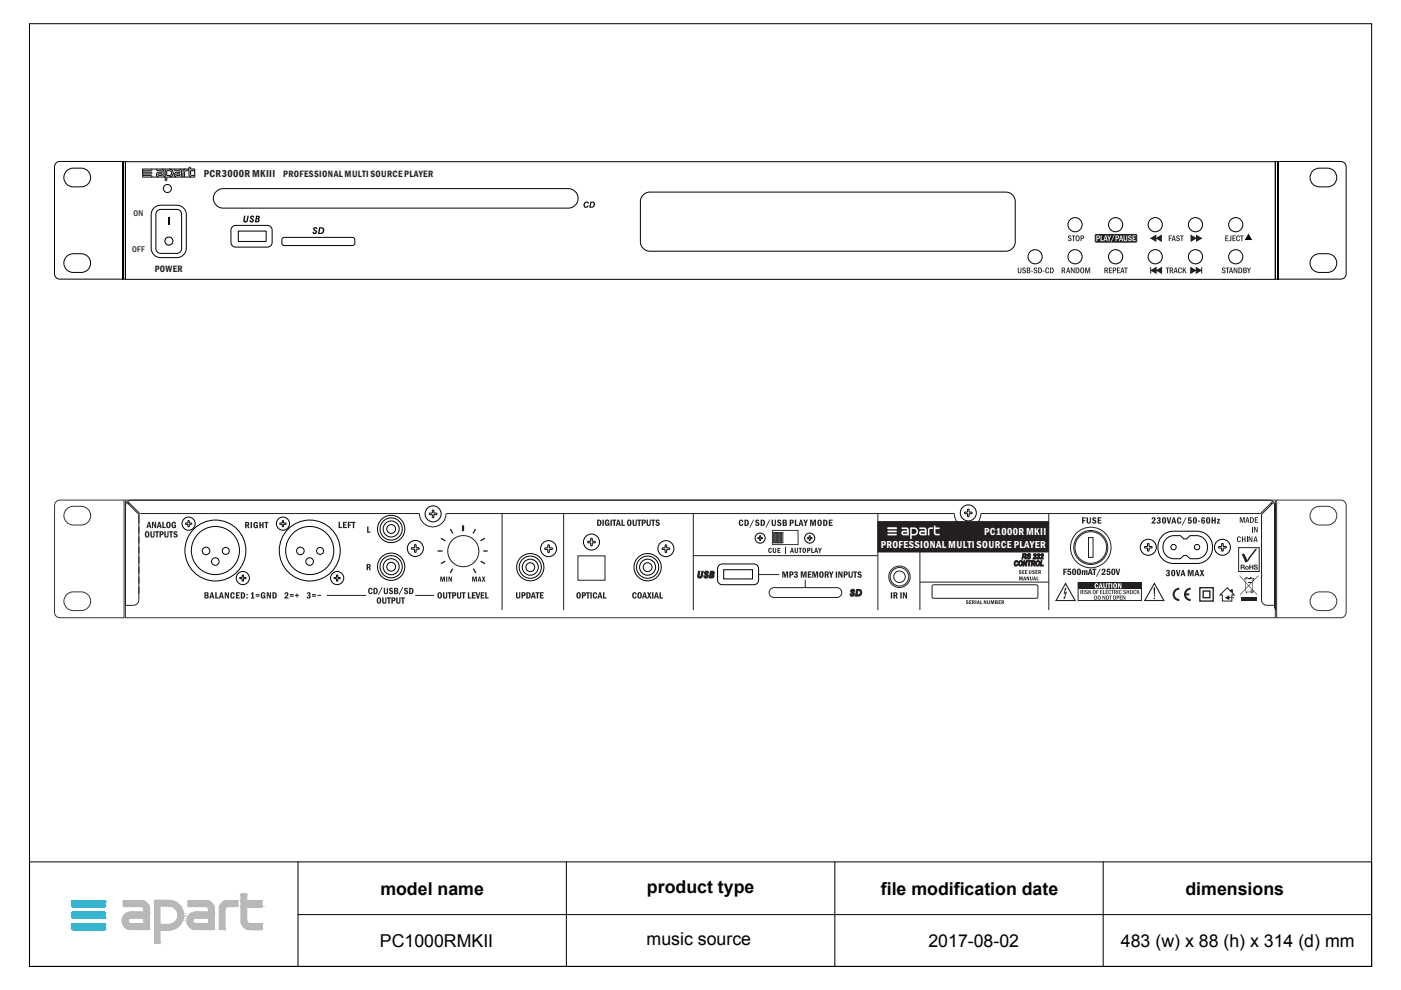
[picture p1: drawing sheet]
<svg xmlns="http://www.w3.org/2000/svg" width="297mm" height="210mm" viewBox="0 0 297 210" stroke-linecap="round" stroke-linejoin="round" font-family="sans-serif">
<defs><g id="words">
<g font-size="3.8">
<text x="80.6" y="189.7">model name</text>
<text x="137.2" y="189.3">product type</text>
<text x="186.8" y="189.7">file modification date</text>
<text x="251.3" y="189.7">dimensions</text>
<text x="80.5" y="200.8">PC1000RMKII</text>
<text x="137.1" y="200.4">music source</text>
<text x="196.8" y="200.8">2017-08-02</text>
<text x="237.7" y="200.8">483 (w) x 88 (h) x 314 (d) mm</text>
</g>
<text font-size="2.2" fill="#231f20" x="43.2" y="37.6">PCR3000R MKIII</text>
<g font-size="2.2" fill="#fff">
<text x="208.7" y="113.5">PC1000R MKII</text>
<text x="186.7" y="116.2">PROFESSIONAL MULTI SOURCE PLAYER</text>
</g>
<g font-size="2" fill="#231f20">
<text x="60.1" y="37.6">PROFESSIONAL MULTI SOURCE PLAYER</text>
<text x="32.8" y="57.7">POWER</text>
</g>
<g font-size="1.8" fill="#231f20">
<text x="28.3" y="45.9">ON</text>
<text x="28" y="53.4">OFF</text>
</g>
</g></defs>
<!-- layer: Layer 1 -->
<path d="M6.3 182.7h284.5v22.2h-284.5zM63.2 193.9h227.6M63.2 182.7v22.2M120.1 182.7v22.2M177 182.7v22.2M233.9 182.7v22.2" fill="none" stroke="#000" stroke-width=".21"/>
<path d="M15.2 191.2h7.2zM15.2 191.2h7.2M15.3 191.1l7.1 .1zM15.3 191.1h7M15.3 191.1h7zM15.3 191h7M15.3 191l7 .1zM15.3 191h6.9zM15.4 191h6.8zM15.5 191h6.6zM15.5 191h6.7zM22.2 191h-6.8" fill="none" stroke="#00b8de" stroke-width=".21"/>
<path d="M15.2 191.2l7.2 .8h-7.2z" fill="#00b8de"/>
<path d="M15.2 191.2l7.2 .8h-7.2z" fill="none" stroke="#00b8de" stroke-width=".21"/>
<path d="M15.2 191.2h7.2v.8z" fill="#00b8de"/>
<g fill="none" stroke="#00b8de" stroke-width=".21">
<path d="M15.2 191.2h7.2v.8zM15.2 192h7.2zM15.2 192l7.1 .1zM15.2 193.6l7.2 .1zM15.2 192h7.2M15.2 192.1h7.2M15.2 193.6h7.2M15.3 192.1h7zM15.3 193.6h7.1zM15.3 192.1h7M15.3 193.5h7M15.3 192.1l7 .1z"/>
<path d="M15.3 193.5l7 .1zM15.3 192.2h6.9zM15.3 192.2h7zM15.3 193.5h7zM15.3 192.2h6.9M15.3 193.5h6.9zM15.4 193.4h6.8M15.4 192.2l6.8 .1zM15.4 192.2h6.8zM15.4 193.4l6.8 .1zM15.4 193.4h6.8zM15.4 192.3h6.7z"/>
<path d="M15.4 192.3h6.8zM15.5 193.4h6.6zM15.5 192.3h6.6zM15.5 193.4h6.7zM22.3 192.2h-7"/>
</g>
<path d="M15.2 193.7l7.2 .7h-7.2z" fill="#00b8de"/>
<path d="M15.2 193.7l7.2 .7h-7.2z" fill="none" stroke="#00b8de" stroke-width=".21"/>
<path d="M15.2 193.7h7.2v.7z" fill="#00b8de"/>
<g fill="none" stroke="#00b8de" stroke-width=".21">
<path d="M15.2 193.7h7.2v.7zM15.2 194.4l7.2 .1zM15.2 194.5h7.1zM15.2 194.5h7.2zM15.2 196l7.2 .1zM15.2 194.4h7.2M15.2 194.5h7.2M15.2 196h7.2M15.2 196.1h7.2M15.3 194.5l7 .1zM15.3 194.5h7zM15.3 196h7.1z"/>
<path d="M15.3 194.6h7M15.3 196h7M15.3 195.9h7M15.3 194.6h7zM15.3 195.9l7 .1zM15.3 194.6h6.9zM15.3 195.9h7zM15.3 194.6l6.9 .1zM15.3 195.9h6.9M15.3 195.9h6.9zM15.4 194.7h6.8zM15.4 195.8l6.8 .1z"/>
<path d="M15.4 195.8h6.8zM15.4 195.8h6.8M15.4 194.7h6.7zM15.5 195.8h6.6zM15.5 194.7h6.6zM15.5 195.8h6.7zM22.2 194.7h-6.8M22.3 194.6h-7"/>
</g>
<path d="M15.2 196.1l7.2 .7h-7.2z" fill="#00b8de"/>
<path d="M15.2 196.1l7.2 .7h-7.2z" fill="none" stroke="#00b8de" stroke-width=".21"/>
<path d="M15.2 196.1h7.2v.7z" fill="#00b8de"/>
<g fill="none" stroke="#00b8de" stroke-width=".21">
<path d="M15.2 196.1h7.2v.7zM15.2 196.8l7.2 .1zM15.2 196.9h7.1zM15.2 196.9h7.2zM15.2 196.9h7.2M15.3 196.9l7 .1zM15.3 196.9h7zM15.3 197h7M15.3 197h7zM15.3 197l7 .1M15.3 197l6.9 .1zM15.3 197.1h6.9z"/>
<path d="M15.4 197.1h6.8zM15.4 197.1h6.7zM15.5 197.1h6.6zM22.2 197.1h-6.8"/>
</g>
<path d="M51.2 189.6h1z" fill="#b8b8b8"/>
<path d="M51.2 189.6h1z" fill="none" stroke="#b8b8b8" stroke-width=".21"/>
<path d="M51.2 189.6h1z" fill="#b8b8b8"/>
<path d="M51.2 189.6h1h-1" fill="none" stroke="#b8b8b8" stroke-width=".21"/>
<path d="M51.2 189.6h1z" fill="#b8b8b8"/>
<path d="M51.2 189.6h1h-1" fill="none" stroke="#b8b8b8" stroke-width=".21"/>
<path d="M51.2 189.6h1z" fill="#b8b8b8"/>
<path d="M51.2 189.6h1z" fill="none" stroke="#b8b8b8" stroke-width=".21"/>
<path d="M51.2 189.6h1z" fill="#b8b8b8"/>
<path d="M51.2 189.6h1z" fill="none" stroke="#b8b8b8" stroke-width=".21"/>
<path d="M51.2 189.6h1z" fill="#b8b8b8"/>
<path d="M51.2 189.6h1h-1" fill="none" stroke="#b8b8b8" stroke-width=".21"/>
<path d="M51.2 189.6h1.1z" fill="#b8b8b8"/>
<path d="M51.2 189.6h1.1h-1.1" fill="none" stroke="#b8b8b8" stroke-width=".21"/>
<path d="M51.2 189.6h1.1z" fill="#b8b8b8"/>
<path d="M51.2 189.6h1.1z" fill="none" stroke="#b8b8b8" stroke-width=".21"/>
<path d="M51.1 189.6h1.2z" fill="#b8b8b8"/>
<path d="M51.2 189.6h1.1z" fill="none" stroke="#b8b8b8" stroke-width=".21"/>
<path d="M51.2 189.6h1.1z" fill="#b8b8b8"/>
<path d="M51.2 189.6h1.1z" fill="none" stroke="#b8b8b8" stroke-width=".21"/>
<path d="M51.1 189.6h1.2z" fill="#b8b8b8"/>
<path d="M51.1 189.6h1.2h-1.2" fill="none" stroke="#b8b8b8" stroke-width=".21"/>
<path d="M51.1 189.6h1.2z" fill="#b8b8b8"/>
<path d="M51.1 189.6h1.2z" fill="none" stroke="#b8b8b8" stroke-width=".21"/>
<path d="M51.1 189.6h1.2z" fill="#b8b8b8"/>
<path d="M51.1 189.6h1.2z" fill="none" stroke="#b8b8b8" stroke-width=".21"/>
<path d="M51.1 189.6h1.2z" fill="#b8b8b8"/>
<path d="M51.1 189.6h1.2h-1.2" fill="none" stroke="#b8b8b8" stroke-width=".21"/>
<path d="M51.1 189.6h1.2z" fill="#b8b8b8"/>
<path d="M51.1 189.6h1.2z" fill="none" stroke="#b8b8b8" stroke-width=".21"/>
<path d="M51.1 189.6h1.2z" fill="#b8b8b8"/>
<path d="M51.1 189.6h1.2z" fill="none" stroke="#b8b8b8" stroke-width=".21"/>
<path d="M51.1 189.6h1.2z" fill="#b8b8b8"/>
<path d="M51.1 189.6h1.2h-1.2" fill="none" stroke="#b8b8b8" stroke-width=".21"/>
<path d="M51.1 189.6h1.2z" fill="#b8b8b8"/>
<path d="M51.1 189.6h1.2h-1.2" fill="none" stroke="#b8b8b8" stroke-width=".21"/>
<path d="M51.1 189.6h1.2z" fill="#b8b8b8"/>
<path d="M51.1 189.6h1.2z" fill="none" stroke="#b8b8b8" stroke-width=".21"/>
<path d="M51.1 189.6h1.2z" fill="#b8b8b8"/>
<path d="M51.1 189.6h1.2z" fill="none" stroke="#b8b8b8" stroke-width=".21"/>
<path d="M51.1 189.6h1.2z" fill="#b8b8b8"/>
<path d="M51.1 189.6h1.2h-1.2" fill="none" stroke="#b8b8b8" stroke-width=".21"/>
<path d="M51.1 189.6h1.2z" fill="#b8b8b8"/>
<path d="M51.1 189.6h1.2z" fill="none" stroke="#b8b8b8" stroke-width=".21"/>
<path d="M51.1 189.6h1.2z" fill="#b8b8b8"/>
<path d="M51.1 189.6h1.2z" fill="none" stroke="#b8b8b8" stroke-width=".21"/>
<path d="M51.1 189.6h1.2z" fill="#b8b8b8"/>
<path d="M51.1 189.6h1.2z" fill="none" stroke="#b8b8b8" stroke-width=".21"/>
<path d="M51.1 189.6h1.2z" fill="#b8b8b8"/>
<path d="M51.1 189.6h1.2h-1.2" fill="none" stroke="#b8b8b8" stroke-width=".21"/>
<path d="M51.1 189.6h1.2z" fill="#b8b8b8"/>
<path d="M51.1 189.6h1.2h-1.2" fill="none" stroke="#b8b8b8" stroke-width=".21"/>
<path d="M51.1 189.6l1.2 .1z" fill="#b8b8b8"/>
<path d="M51.1 189.6l1.2 .1z" fill="none" stroke="#b8b8b8" stroke-width=".21"/>
<path d="M51.1 189.6l1.2 .1z" fill="#b8b8b8"/>
<path d="M51.1 189.6l1.2 .1z" fill="none" stroke="#b8b8b8" stroke-width=".21"/>
<path d="M51.1 189.7h1.2z" fill="#b8b8b8"/>
<path d="M51.1 189.7h1.2h-1.2" fill="none" stroke="#b8b8b8" stroke-width=".21"/>
<path d="M51.1 189.7h1.2z" fill="#b8b8b8"/>
<path d="M51.1 189.7h1.2h-1.2" fill="none" stroke="#b8b8b8" stroke-width=".21"/>
<path d="M51.1 189.7h1.2z" fill="#b8b8b8"/>
<path d="M51.1 189.7h1.2z" fill="none" stroke="#b8b8b8" stroke-width=".21"/>
<path d="M51.1 189.7h1.2z" fill="#b8b8b8"/>
<g fill="none" stroke="#b8b8b8" stroke-width=".21">
<path d="M26.2 191h3.8zM26.2 191h3.8M32.8 190.9l3.4 .1zM32.8 190.9h3.2zM32.9 190.9h3zM32.9 190.9h3.1zM36.2 190.9h-3.4M40 191h3.7zM40 191h3.7M48.2 191h2.1M48.2 191h2.1h-2.1M48.2 191h2.1z"/>
<path d="M51.1 189.7h1.2z"/>
</g>
<path d="M51.1 189.7l1.2 1.3h-1.2z" fill="#b8b8b8"/>
<path d="M51.1 189.7l1.2 1.3h-1.2z" fill="none" stroke="#b8b8b8" stroke-width=".21"/>
<path d="M51.1 189.7h1.2v1.3z" fill="#b8b8b8"/>
<g fill="none" stroke="#b8b8b8" stroke-width=".21">
<path d="M26.1 191h4.4M26.1 191.1h4.5M26.1 191.2h4.8M26.1 191.4h5.1M26.1 192.1h5.5M26.1 191l4.4 .1zM26.1 191.1h4.5zM26.1 191.1l4.8 .2h-4.8zM26.1 191.3l5.1 .2h-5.1zM26.1 191.3h4.8l.3 .2zM26.1 191.5l5.3 .2h-5.3zM26.1 191.5h5.1l.2 .2z"/>
<path d="M26.1 191.7l5.4 .3h-5.4zM26.1 191.7h5.3l.1 .3zM26.1 192l5.5 .1zM26.1 192.1h5.5zM26.1 191h4.3zM26.2 191h4.1M26.2 191h4.1zM26.2 191h4.1h-4.1M26.2 191h3.9zM26.2 191h3.8zM32.7 191h3.8M32.7 191h3.9"/>
<path d="M32.7 191.1h4.2M32.7 191.2h4.7M32.7 192h5.5M32.7 191h3.9zM32.7 191l4.2 .1zM32.7 191.1l4.7 .2h-4.7zM32.7 191.1h4.2l.5 .2zM32.7 191.3l5.1 .3h-5.1zM32.7 191.3h4.7l.4 .3zM32.7 191.6l5.4 .4h-5.4zM32.7 191.6h5.1l.3 .4zM32.7 192l5.5 .1h-5.5z"/>
<path d="M32.7 192h5.4l.1 .1zM32.8 191h3.6zM32.8 191h3.6h-3.6M32.8 191h3.5zM39.9 191l4.4 .1zM39.9 191.1h4.4zM39.9 191.1l4.7 .2h-4.7zM39.9 191.3l5 .2h-5zM39.9 191.3h4.7l.3 .2zM39.9 191.5l5.2 .2h-5.2zM39.9 191.5h5l.2 .2zM39.9 191.7l5.4 .3h-5.4z"/>
<path d="M39.9 191.7h5.2l.2 .3zM39.9 192l5.4 .1zM39.9 192.1h5.4zM39.9 191h4.4M39.9 191.1h4.4M39.9 191.2h4.7M39.9 191.4h5M39.9 192.1h5.4M39.9 191h4.2zM39.9 191h4.1zM39.9 191h4.1M39.9 191h4z"/>
<path d="M39.9 191h3.9zM40 191h3.8zM46.6 192.1h3.8M46.6 192.1h3.8zM46.7 192l3.7 .1zM46.8 191.7l3.6 .3h-3.7zM46.8 191.7h3.6v.3zM47 191.5l.3-.2 3.1 .2zM47 191.5l3.4 .2h-3.6zM47 191.5h3.4v.2zM47.3 191.3h3.1v.2zM47.3 191.2h3.1"/>
<path d="M47.3 191.3l.3-.2 2.8 .2zM47.6 191.1h2.8zM47.6 191.1h2.8v.2zM47.6 191.1h2.8M47.7 191h2.7M47.7 191.1h2.7zM47.7 191h2.7zM47.7 191l2.7 .1zM47.8 191h2.6h-2.6M47.8 191h2.6zM47.9 191h2.5zM47.9 191h2.5h-2.5"/>
<path d="M48 191h2.4zM48.1 191h2.2zM48.1 191h2.3zM48.2 191h2.1zM50.4 191h-2.5M50.4 192.1h-3.8M50.4 191.4h-3.4M51.1 189.7h1.2v1.3zM51.1 191h4.4h-4.4M51.1 191h4.4zM51.1 191h4.5zM51.1 191l4.5 .1z"/>
<path d="M51.1 191h4.4M51.1 191h4.5M51.1 191.1h4.5"/>
</g>
<path d="M26.1 191.9h5.4M32.7 191.5h5.1M39.9 191.9h5.4M46.7 191.9h3.7" fill="none" stroke="#b8b8b8" stroke-width=".3"/>
<path d="M26.1 191.6h5.3M39.9 191.6h5.2M46.8 191.6h3.6" fill="none" stroke="#b8b8b8" stroke-width=".25"/>
<path d="M32.7 191.8h5.4" fill="none" stroke="#b8b8b8" stroke-width=".34"/>
<path d="M51.1 191.1l4.5 1h-4.5z" fill="#b8b8b8"/>
<path d="M51.1 191.1l4.5 1h-4.5z" fill="none" stroke="#b8b8b8" stroke-width=".21"/>
<path d="M51.1 191.1h4.5v1z" fill="#b8b8b8"/>
<g fill="none" stroke="#b8b8b8" stroke-width=".21">
<path d="M26.1 192.1h5.5M26.1 192.1h5.5zM26.2 192.2h5.4zM26.2 192.2h5.4h-5.4M26.2 192.2h5.4M35.9 192.1l2.4 .1zM38.3 192.1h-2.4M39.9 192.1h5.4zM39.9 192.1h5.4M39.9 192.2h5.4h-5.4M39.9 192.2h5.4M39.9 192.2h5.4z"/>
<path d="M46.6 192.2h3.7h-3.7M46.6 192.2h3.8zM46.6 192.2h3.7zM46.6 192.1h3.8zM46.6 192.1h3.8M50.4 192.2h-3.8M50.4 192.1l-3.8 .1M51.1 191.1h4.5v1zM51.1 192.1h4.5zM51.1 192.2h4.4zM51.1 192.2h4.4h-4.4M51.1 192.1h4.5"/>
<path d="M51.1 192.2h4.4M55.6 192.2h-4.5"/>
</g>
<path d="M46.6 192.2h1.5z" fill="#b8b8b8"/>
<path d="M46.6 192.2h1.5z" fill="none" stroke="#b8b8b8" stroke-width=".21"/>
<path d="M46.6 192.2h1.6z" fill="#b8b8b8"/>
<path d="M46.6 192.2h1.6z" fill="none" stroke="#b8b8b8" stroke-width=".21"/>
<path d="M43.7 192.2h1.6z" fill="#b8b8b8"/>
<path d="M43.7 192.2h1.6z" fill="none" stroke="#b8b8b8" stroke-width=".21"/>
<path d="M43.7 192.2h1.6z" fill="#b8b8b8"/>
<path d="M43.7 192.2h1.6z" fill="none" stroke="#b8b8b8" stroke-width=".21"/>
<path d="M30 192.2h1.6z" fill="#b8b8b8"/>
<path d="M30 192.2h1.6z" fill="none" stroke="#b8b8b8" stroke-width=".21"/>
<path d="M30 192.2h1.6z" fill="#b8b8b8"/>
<path d="M30 192.2h1.6zM51.1 192.2h4.4zM51.1 192.2h4.4h-4.4M55.5 192.2h-4.4" fill="none" stroke="#b8b8b8" stroke-width=".21"/>
<path d="M46.6 192.2l1.4 .1z" fill="#b8b8b8"/>
<path d="M46.6 192.2l1.4 .1z" fill="none" stroke="#b8b8b8" stroke-width=".21"/>
<path d="M46.6 192.2h1.5z" fill="#b8b8b8"/>
<path d="M46.6 192.2h1.5z" fill="none" stroke="#b8b8b8" stroke-width=".21"/>
<path d="M43.8 192.2l1.6 .1z" fill="#b8b8b8"/>
<path d="M43.8 192.2l1.6 .1z" fill="none" stroke="#b8b8b8" stroke-width=".21"/>
<path d="M43.8 192.2l1.6 .1z" fill="#b8b8b8"/>
<path d="M43.8 192.2l1.6 .1z" fill="none" stroke="#b8b8b8" stroke-width=".21"/>
<path d="M30.1 192.2l1.5 .1z" fill="#b8b8b8"/>
<path d="M30.1 192.2l1.5 .1z" fill="none" stroke="#b8b8b8" stroke-width=".21"/>
<path d="M30.1 192.2l1.5 .1z" fill="#b8b8b8"/>
<path d="M30.1 192.2l1.5 .1zM36.3 192.2l2.1 .1h-1.8zM36.3 192.2h2l.1 .1zM38.4 192.2h-2.1" fill="none" stroke="#b8b8b8" stroke-width=".21"/>
<path d="M46.6 192.3h1.3z" fill="#b8b8b8"/>
<path d="M46.6 192.3h1.3z" fill="none" stroke="#b8b8b8" stroke-width=".21"/>
<path d="M46.6 192.3h1.4z" fill="#b8b8b8"/>
<path d="M46.6 192.3h1.4z" fill="none" stroke="#b8b8b8" stroke-width=".21"/>
<path d="M43.9 192.3h1.5z" fill="#b8b8b8"/>
<path d="M43.9 192.3h1.5z" fill="none" stroke="#b8b8b8" stroke-width=".21"/>
<path d="M43.9 192.3h1.5z" fill="#b8b8b8"/>
<path d="M43.9 192.3h1.5z" fill="none" stroke="#b8b8b8" stroke-width=".21"/>
<path d="M30.2 192.3h1.4z" fill="#b8b8b8"/>
<path d="M30.2 192.3h1.4z" fill="none" stroke="#b8b8b8" stroke-width=".21"/>
<path d="M30.2 192.3h1.4z" fill="#b8b8b8"/>
<path d="M30.2 192.3h1.4z" fill="none" stroke="#b8b8b8" stroke-width=".21"/>
<path d="M46.5 192.3l1.4 .1z" fill="#b8b8b8"/>
<path d="M46.5 192.3l1.4 .1z" fill="none" stroke="#b8b8b8" stroke-width=".21"/>
<path d="M46.5 192.3h1.4z" fill="#b8b8b8"/>
<path d="M46.5 192.3h1.4z" fill="none" stroke="#b8b8b8" stroke-width=".21"/>
<path d="M44 192.3l1.4 .1z" fill="#b8b8b8"/>
<path d="M44 192.3l1.4 .1z" fill="none" stroke="#b8b8b8" stroke-width=".21"/>
<path d="M44 192.3l1.4 .1z" fill="#b8b8b8"/>
<path d="M44 192.3l1.4 .1z" fill="none" stroke="#b8b8b8" stroke-width=".21"/>
<path d="M30.3 192.3l1.3 .1z" fill="#b8b8b8"/>
<path d="M30.3 192.3l1.3 .1z" fill="none" stroke="#b8b8b8" stroke-width=".21"/>
<path d="M30.3 192.3l1.3 .1z" fill="#b8b8b8"/>
<path d="M30.3 192.3l1.3 .1z" fill="none" stroke="#b8b8b8" stroke-width=".21"/>
<path d="M36.6 192.3l1.8 .1z" fill="#b8b8b8"/>
<path d="M36.6 192.3l1.8 .1z" fill="none" stroke="#b8b8b8" stroke-width=".21"/>
<path d="M36.6 192.3l1.8 .1z" fill="#b8b8b8"/>
<path d="M36.6 192.3l1.8 .1z" fill="none" stroke="#b8b8b8" stroke-width=".21"/>
<path d="M46.5 192.4h1.4z" fill="#b8b8b8"/>
<path d="M46.5 192.4h1.4z" fill="none" stroke="#b8b8b8" stroke-width=".21"/>
<path d="M46.5 192.4h1.4z" fill="#b8b8b8"/>
<path d="M46.5 192.4h1.4z" fill="none" stroke="#b8b8b8" stroke-width=".21"/>
<path d="M44 192.4h1.4z" fill="#b8b8b8"/>
<path d="M44 192.4h1.4z" fill="none" stroke="#b8b8b8" stroke-width=".21"/>
<path d="M44 192.4h1.4z" fill="#b8b8b8"/>
<path d="M44 192.4h1.4z" fill="none" stroke="#b8b8b8" stroke-width=".21"/>
<path d="M30.3 192.4h1.4z" fill="#b8b8b8"/>
<path d="M30.3 192.4h1.4z" fill="none" stroke="#b8b8b8" stroke-width=".21"/>
<path d="M30.3 192.4h1.4z" fill="#b8b8b8"/>
<path d="M30.3 192.4h1.4z" fill="none" stroke="#b8b8b8" stroke-width=".21"/>
<path d="M36.7 192.4l1.8 .1h-1.6z" fill="#b8b8b8"/>
<path d="M36.7 192.4l1.8 .1h-1.6z" fill="none" stroke="#b8b8b8" stroke-width=".21"/>
<path d="M36.7 192.4h1.7l.1 .1z" fill="#b8b8b8"/>
<path d="M36.7 192.4h1.7l.1 .1z" fill="none" stroke="#b8b8b8" stroke-width=".21"/>
<path d="M46.5 192.4l1.3 .1z" fill="#b8b8b8"/>
<path d="M46.5 192.4l1.3 .1z" fill="none" stroke="#b8b8b8" stroke-width=".21"/>
<path d="M46.5 192.4h1.4z" fill="#b8b8b8"/>
<path d="M46.5 192.4h1.4z" fill="none" stroke="#b8b8b8" stroke-width=".21"/>
<path d="M44.1 192.4l1.3 .1z" fill="#b8b8b8"/>
<path d="M44.1 192.4l1.3 .1z" fill="none" stroke="#b8b8b8" stroke-width=".21"/>
<path d="M44.1 192.4l1.3 .1z" fill="#b8b8b8"/>
<path d="M44.1 192.4l1.3 .1z" fill="none" stroke="#b8b8b8" stroke-width=".21"/>
<path d="M30.3 192.4l1.4 .1z" fill="#b8b8b8"/>
<path d="M30.3 192.4l1.4 .1z" fill="none" stroke="#b8b8b8" stroke-width=".21"/>
<path d="M30.3 192.4l1.4 .1z" fill="#b8b8b8"/>
<path d="M30.3 192.4l1.4 .1z" fill="none" stroke="#b8b8b8" stroke-width=".21"/>
<path d="M46.5 192.5l1.3 .1z" fill="#b8b8b8"/>
<path d="M46.5 192.5l1.3 .1z" fill="none" stroke="#b8b8b8" stroke-width=".21"/>
<path d="M46.5 192.5h1.3z" fill="#b8b8b8"/>
<path d="M46.5 192.5h1.3z" fill="none" stroke="#b8b8b8" stroke-width=".21"/>
<path d="M44.1 192.5l1.3 .1z" fill="#b8b8b8"/>
<path d="M44.1 192.5l1.3 .1z" fill="none" stroke="#b8b8b8" stroke-width=".21"/>
<path d="M44.1 192.5l1.3 .1z" fill="#b8b8b8"/>
<path d="M44.1 192.5l1.3 .1z" fill="none" stroke="#b8b8b8" stroke-width=".21"/>
<path d="M30.4 192.5l1.3 .1z" fill="#b8b8b8"/>
<path d="M30.4 192.5l1.3 .1z" fill="none" stroke="#b8b8b8" stroke-width=".21"/>
<path d="M30.4 192.5l1.3 .1z" fill="#b8b8b8"/>
<path d="M30.4 192.5l1.3 .1z" fill="none" stroke="#b8b8b8" stroke-width=".21"/>
<path d="M46.5 192.6l1.2 .1h-1.2z" fill="#b8b8b8"/>
<path d="M46.5 192.6l1.2 .1h-1.2z" fill="none" stroke="#b8b8b8" stroke-width=".21"/>
<path d="M46.5 192.6h1.3l-.1 .1z" fill="#b8b8b8"/>
<path d="M46.5 192.6h1.3z" fill="none" stroke="#b8b8b8" stroke-width=".21"/>
<path d="M44.2 192.6l1.2 .1z" fill="#b8b8b8"/>
<path d="M44.2 192.6l1.2 .1z" fill="none" stroke="#b8b8b8" stroke-width=".21"/>
<path d="M44.2 192.6l1.2 .1z" fill="#b8b8b8"/>
<path d="M44.2 192.6l1.2 .1z" fill="none" stroke="#b8b8b8" stroke-width=".21"/>
<path d="M30.4 192.6l1.3 .1z" fill="#b8b8b8"/>
<path d="M30.4 192.6l1.3 .1z" fill="none" stroke="#b8b8b8" stroke-width=".21"/>
<path d="M30.4 192.6l1.3 .1z" fill="#b8b8b8"/>
<path d="M30.4 192.6l1.3 .1z" fill="none" stroke="#b8b8b8" stroke-width=".21"/>
<path d="M46.5 192.7h1.2z" fill="#b8b8b8"/>
<path d="M46.5 192.7h1.2h-1.2" fill="none" stroke="#b8b8b8" stroke-width=".21"/>
<path d="M46.5 192.7h1.2z" fill="#b8b8b8"/>
<path d="M46.5 192.7h1.2h-1.2" fill="none" stroke="#b8b8b8" stroke-width=".21"/>
<path d="M44.2 192.7h1.2z" fill="#b8b8b8"/>
<path d="M44.2 192.7h1.2h-1.2" fill="none" stroke="#b8b8b8" stroke-width=".21"/>
<path d="M44.2 192.7h1.2z" fill="#b8b8b8"/>
<path d="M44.2 192.7h1.2h-1.2" fill="none" stroke="#b8b8b8" stroke-width=".21"/>
<path d="M30.5 192.7h1.2z" fill="#b8b8b8"/>
<path d="M30.5 192.7h1.2h-1.2" fill="none" stroke="#b8b8b8" stroke-width=".21"/>
<path d="M30.5 192.7h1.2z" fill="#b8b8b8"/>
<path d="M30.5 192.7h1.2h-1.2" fill="none" stroke="#b8b8b8" stroke-width=".21"/>
<path d="M36.9 192.5l1.7 .2h-1.4z" fill="#b8b8b8"/>
<path d="M36.9 192.5l1.7 .2h-1.4z" fill="none" stroke="#b8b8b8" stroke-width=".21"/>
<path d="M36.9 192.5h1.6l.1 .2z" fill="#b8b8b8"/>
<path d="M36.9 192.5h1.6l.1 .2z" fill="none" stroke="#b8b8b8" stroke-width=".21"/>
<path d="M37.2 192.7l1.5 .1z" fill="#b8b8b8"/>
<path d="M37.2 192.7l1.5 .1z" fill="none" stroke="#b8b8b8" stroke-width=".21"/>
<path d="M37.2 192.7l1.5 .1z" fill="#b8b8b8"/>
<path d="M37.2 192.7l1.5 .1z" fill="none" stroke="#b8b8b8" stroke-width=".21"/>
<path d="M37.3 192.8l1.4 .2h-1.3z" fill="#b8b8b8"/>
<path d="M37.3 192.8l1.4 .2h-1.3z" fill="none" stroke="#b8b8b8" stroke-width=".21"/>
<path d="M37.3 192.8h1.4v.2z" fill="#b8b8b8"/>
<path d="M37.3 192.8h1.4v.2z" fill="none" stroke="#b8b8b8" stroke-width=".21"/>
<path d="M37.4 193l1.4 .3h-1.2z" fill="#b8b8b8"/>
<path d="M37.4 193l1.4 .3h-1.2z" fill="none" stroke="#b8b8b8" stroke-width=".21"/>
<path d="M37.4 193h1.3l.1 .3z" fill="#b8b8b8"/>
<path d="M37.4 193h1.3l.1 .3z" fill="none" stroke="#b8b8b8" stroke-width=".21"/>
<path d="M37.6 193.3h1.2z" fill="#b8b8b8"/>
<path d="M37.6 193.3h1.2z" fill="none" stroke="#b8b8b8" stroke-width=".21"/>
<path d="M37.6 193.3h1.2z" fill="#b8b8b8"/>
<path d="M37.6 193.3h1.2z" fill="none" stroke="#b8b8b8" stroke-width=".21"/>
<path d="M44.2 192.7l1.2 .7h-1.2z" fill="#b8b8b8"/>
<path d="M44.2 192.7l1.2 .7h-1.2z" fill="none" stroke="#b8b8b8" stroke-width=".21"/>
<path d="M44.2 192.7h1.2v.7z" fill="#b8b8b8"/>
<path d="M44.2 192.7h1.2v.7z" fill="none" stroke="#b8b8b8" stroke-width=".21"/>
<path d="M30.5 192.7l1.2 .7h-1.2z" fill="#b8b8b8"/>
<path d="M30.5 192.7l1.2 .7h-1.2z" fill="none" stroke="#b8b8b8" stroke-width=".21"/>
<path d="M30.5 192.7h1.2v.7z" fill="#b8b8b8"/>
<g fill="none" stroke="#b8b8b8" stroke-width=".21">
<path d="M26.9 193.6h4.8zM26.9 193.5h4.8M27.2 193.5h4.5zM27.2 193.5l4.5 .1zM27.2 193.4h4.5M27.6 193.4l4.1 .1zM30.5 192.7h1.2v.7zM40.7 193.6h4.7zM40.7 193.5h4.7M41 193.4h4.4M41 193.5h4.4zM41 193.5l4.4 .1z"/>
<path d="M41.3 193.4l4.1 .1z"/>
</g>
<path d="M37.6 193.3l1.3 .4h-1.2z" fill="#b8b8b8"/>
<path d="M37.6 193.3l1.3 .4h-1.2z" fill="none" stroke="#b8b8b8" stroke-width=".21"/>
<path d="M37.6 193.3h1.2l.1 .4z" fill="#b8b8b8"/>
<path d="M26.6 193.7h5.1M26.6 193.7l.3-.1 4.8 .1zM26.9 193.6h4.8v.1zM37.6 193.3h1.2l.1 .4zM40.4 193.7h5M40.4 193.7l.3-.1 4.7 .1zM40.7 193.6h4.7v.1z" fill="none" stroke="#b8b8b8" stroke-width=".21"/>
<path d="M37.7 193.7l1.2 .1z" fill="#b8b8b8"/>
<path d="M37.7 193.7l1.2 .1z" fill="none" stroke="#b8b8b8" stroke-width=".21"/>
<path d="M37.7 193.7l1.2 .1z" fill="#b8b8b8"/>
<path d="M26.4 194l.2-.3 5.1 .3zM26.6 193.7h5.1v.3zM37.7 193.7l1.2 .1zM40.1 194l.3-.3 5 .3zM40.4 193.7h5v.3z" fill="none" stroke="#b8b8b8" stroke-width=".21"/>
<path d="M26.4 193.9h5.3M40.1 193.9h5.3" fill="none" stroke="#b8b8b8" stroke-width=".23"/>
<path d="M37.7 193.8l1.2 .2h-1.2z" fill="#b8b8b8"/>
<path d="M37.7 193.8l1.2 .2h-1.2z" fill="none" stroke="#b8b8b8" stroke-width=".21"/>
<path d="M37.7 193.8h1.2v.2z" fill="#b8b8b8"/>
<path d="M26.4 194l5.3 .3h-5.5zM26.4 194h5.3v.3zM37.7 193.8h1.2v.2zM40.1 194l5.3 .3h-5.5zM40.1 194h5.3v.3z" fill="none" stroke="#b8b8b8" stroke-width=".21"/>
<path d="M31.7 194.1h-5.5M45.4 194.1h-5.5" fill="none" stroke="#b8b8b8" stroke-width=".28"/>
<path d="M37.7 194l1.2 .3h-1.2z" fill="#b8b8b8"/>
<path d="M37.7 194l1.2 .3h-1.2z" fill="none" stroke="#b8b8b8" stroke-width=".21"/>
<path d="M37.7 194h1.2v.3z" fill="#b8b8b8"/>
<path d="M37.7 194h1.2v.3z" fill="none" stroke="#b8b8b8" stroke-width=".21"/>
<path d="M37.7 194.3l1.2 .1h-1.2z" fill="#b8b8b8"/>
<path d="M37.7 194.3l1.2 .1h-1.2z" fill="none" stroke="#b8b8b8" stroke-width=".21"/>
<path d="M37.7 194.3h1.2v.1z" fill="#b8b8b8"/>
<path d="M26 194.6h5.7zM26.2 194.3l5.5 .3h-5.7zM26.2 194.3h5.5v.3zM31.7 194.6h-5.7M37.7 194.3h1.2v.1zM39.7 194.6h5.7M39.8 194.6h5.6zM39.9 194.3l5.5 .3h-5.6zM39.9 194.3h5.5v.3z" fill="none" stroke="#b8b8b8" stroke-width=".21"/>
<path d="M26 194.4h5.7M39.8 194.4h5.6" fill="none" stroke="#b8b8b8" stroke-width=".3"/>
<path d="M39.7 194.6l1.6 .1z" fill="#b8b8b8"/>
<path d="M39.7 194.6l1.6 .1z" fill="none" stroke="#b8b8b8" stroke-width=".21"/>
<path d="M39.7 194.6h1.7z" fill="#b8b8b8"/>
<path d="M39.7 194.6h1.7z" fill="none" stroke="#b8b8b8" stroke-width=".21"/>
<path d="M26 194.6l1.5 .1z" fill="#b8b8b8"/>
<path d="M26 194.6l1.5 .1z" fill="none" stroke="#b8b8b8" stroke-width=".21"/>
<path d="M26 194.6h1.6z" fill="#b8b8b8"/>
<path d="M26 194.6h1.6z" fill="none" stroke="#b8b8b8" stroke-width=".21"/>
<path d="M39.7 194.7h1.5z" fill="#b8b8b8"/>
<path d="M39.7 194.7h1.5z" fill="none" stroke="#b8b8b8" stroke-width=".21"/>
<path d="M39.7 194.7h1.6z" fill="#b8b8b8"/>
<path d="M39.7 194.7h1.6z" fill="none" stroke="#b8b8b8" stroke-width=".21"/>
<path d="M26 194.7h1.4z" fill="#b8b8b8"/>
<path d="M26 194.7h1.4z" fill="none" stroke="#b8b8b8" stroke-width=".21"/>
<path d="M26 194.7h1.5z" fill="#b8b8b8"/>
<path d="M26 194.7h1.5z" fill="none" stroke="#b8b8b8" stroke-width=".21"/>
<path d="M37.7 194.4l1.1 .4h-1.2z" fill="#b8b8b8"/>
<path d="M37.7 194.4l1.1 .4h-1.2z" fill="none" stroke="#b8b8b8" stroke-width=".21"/>
<path d="M37.7 194.4h1.2l-.1 .4z" fill="#b8b8b8"/>
<path d="M37.7 194.4h1.2l-.1 .4z" fill="none" stroke="#b8b8b8" stroke-width=".21"/>
<path d="M39.7 194.7l1.4 .1z" fill="#b8b8b8"/>
<path d="M39.7 194.7l1.4 .1z" fill="none" stroke="#b8b8b8" stroke-width=".21"/>
<path d="M39.7 194.7h1.5z" fill="#b8b8b8"/>
<path d="M39.7 194.7h1.5z" fill="none" stroke="#b8b8b8" stroke-width=".21"/>
<path d="M26 194.7l1.3 .1z" fill="#b8b8b8"/>
<path d="M26 194.7l1.3 .1z" fill="none" stroke="#b8b8b8" stroke-width=".21"/>
<path d="M26 194.7h1.4z" fill="#b8b8b8"/>
<path d="M26 194.7h1.4z" fill="none" stroke="#b8b8b8" stroke-width=".21"/>
<path d="M37.6 194.8h1.2z" fill="#b8b8b8"/>
<path d="M37.6 194.8h1.2z" fill="none" stroke="#b8b8b8" stroke-width=".21"/>
<path d="M37.6 194.8h1.2z" fill="#b8b8b8"/>
<path d="M37.6 194.8h1.2z" fill="none" stroke="#b8b8b8" stroke-width=".21"/>
<path d="M39.7 194.8l1.3 .1z" fill="#b8b8b8"/>
<path d="M39.7 194.8l1.3 .1z" fill="none" stroke="#b8b8b8" stroke-width=".21"/>
<path d="M39.7 194.8h1.4z" fill="#b8b8b8"/>
<path d="M39.7 194.8h1.4z" fill="none" stroke="#b8b8b8" stroke-width=".21"/>
<path d="M26 194.8l1.2 .1z" fill="#b8b8b8"/>
<path d="M26 194.8l1.2 .1z" fill="none" stroke="#b8b8b8" stroke-width=".21"/>
<path d="M26 194.8h1.3z" fill="#b8b8b8"/>
<path d="M26 194.8h1.3z" fill="none" stroke="#b8b8b8" stroke-width=".21"/>
<path d="M39.6 194.9h1.4z" fill="#b8b8b8"/>
<path d="M39.6 194.9h1.4z" fill="none" stroke="#b8b8b8" stroke-width=".21"/>
<path d="M39.6 194.9h1.4z" fill="#b8b8b8"/>
<path d="M39.6 194.9h1.4z" fill="none" stroke="#b8b8b8" stroke-width=".21"/>
<path d="M25.9 194.9h1.3z" fill="#b8b8b8"/>
<path d="M25.9 194.9h1.3z" fill="none" stroke="#b8b8b8" stroke-width=".21"/>
<path d="M25.9 194.9h1.3z" fill="#b8b8b8"/>
<path d="M25.9 194.9h1.3z" fill="none" stroke="#b8b8b8" stroke-width=".21"/>
<path d="M39.6 194.9l1.3 .1z" fill="#b8b8b8"/>
<path d="M39.6 194.9l1.3 .1z" fill="none" stroke="#b8b8b8" stroke-width=".21"/>
<path d="M39.6 194.9h1.4z" fill="#b8b8b8"/>
<path d="M39.6 194.9h1.4z" fill="none" stroke="#b8b8b8" stroke-width=".21"/>
<path d="M25.9 194.9l1.3 .1z" fill="#b8b8b8"/>
<path d="M25.9 194.9l1.3 .1z" fill="none" stroke="#b8b8b8" stroke-width=".21"/>
<path d="M25.9 194.9h1.3z" fill="#b8b8b8"/>
<path d="M25.9 194.9h1.3z" fill="none" stroke="#b8b8b8" stroke-width=".21"/>
<path d="M39.6 195l1.3 .1h-1.3z" fill="#b8b8b8"/>
<path d="M39.6 195l1.3 .1h-1.3z" fill="none" stroke="#b8b8b8" stroke-width=".21"/>
<path d="M39.6 195h1.3z" fill="#b8b8b8"/>
<path d="M39.6 195h1.3z" fill="none" stroke="#b8b8b8" stroke-width=".21"/>
<path d="M25.9 195l1.2 .1z" fill="#b8b8b8"/>
<path d="M25.9 195l1.2 .1z" fill="none" stroke="#b8b8b8" stroke-width=".21"/>
<path d="M25.9 195h1.3z" fill="#b8b8b8"/>
<path d="M25.9 195h1.3z" fill="none" stroke="#b8b8b8" stroke-width=".21"/>
<path d="M37.6 194.8l1.1 .3h-1.3z" fill="#b8b8b8"/>
<path d="M37.6 194.8l1.1 .3h-1.3z" fill="none" stroke="#b8b8b8" stroke-width=".21"/>
<path d="M37.6 194.8h1.2l-.1 .3z" fill="#b8b8b8"/>
<path d="M37.6 194.8h1.2l-.1 .3z" fill="none" stroke="#b8b8b8" stroke-width=".21"/>
<path d="M39.6 195.1l1.3 .1z" fill="#b8b8b8"/>
<path d="M39.6 195.1l1.3 .1z" fill="none" stroke="#b8b8b8" stroke-width=".21"/>
<path d="M39.6 195.1h1.3z" fill="#b8b8b8"/>
<path d="M39.6 195.1h1.3z" fill="none" stroke="#b8b8b8" stroke-width=".21"/>
<path d="M25.9 195.1l1.2 .1h-1.2z" fill="#b8b8b8"/>
<path d="M25.9 195.1l1.2 .1h-1.2z" fill="none" stroke="#b8b8b8" stroke-width=".21"/>
<path d="M25.9 195.1h1.2z" fill="#b8b8b8"/>
<path d="M25.9 195.1h1.2z" fill="none" stroke="#b8b8b8" stroke-width=".21"/>
<path d="M39.6 195.2h1.3z" fill="#b8b8b8"/>
<path d="M39.6 195.2h1.3z" fill="none" stroke="#b8b8b8" stroke-width=".21"/>
<path d="M39.6 195.2h1.3z" fill="#b8b8b8"/>
<path d="M39.6 195.2h1.3z" fill="none" stroke="#b8b8b8" stroke-width=".21"/>
<path d="M25.9 195.2h1.2z" fill="#b8b8b8"/>
<path d="M25.9 195.2h1.2z" fill="none" stroke="#b8b8b8" stroke-width=".21"/>
<path d="M25.9 195.2h1.2z" fill="#b8b8b8"/>
<path d="M25.9 195.2h1.2z" fill="none" stroke="#b8b8b8" stroke-width=".21"/>
<path d="M51.1 192.2l1.2 3.1h-1.2z" fill="#b8b8b8"/>
<path d="M51.1 192.2l1.2 3.1h-1.2z" fill="none" stroke="#b8b8b8" stroke-width=".21"/>
<path d="M51.1 192.2h1.2v3.1z" fill="#b8b8b8"/>
<path d="M51.1 192.2h1.2v3.1z" fill="none" stroke="#b8b8b8" stroke-width=".21"/>
<path d="M51.1 195.3h1.2z" fill="#b8b8b8"/>
<path d="M51.1 195.3h1.2h-1.2" fill="none" stroke="#b8b8b8" stroke-width=".21"/>
<path d="M51.1 195.3h1.2z" fill="#b8b8b8"/>
<path d="M51.1 195.3h1.2h-1.2" fill="none" stroke="#b8b8b8" stroke-width=".21"/>
<path d="M37.4 195.1l1.3 .2h-1.4z" fill="#b8b8b8"/>
<path d="M37.4 195.1l1.3 .2h-1.4z" fill="none" stroke="#b8b8b8" stroke-width=".21"/>
<path d="M37.4 195.1h1.3v.2z" fill="#b8b8b8"/>
<path d="M37.4 195.1h1.3v.2z" fill="none" stroke="#b8b8b8" stroke-width=".21"/>
<path d="M39.6 195.2l1.3 .1z" fill="#b8b8b8"/>
<path d="M39.6 195.2l1.3 .1z" fill="none" stroke="#b8b8b8" stroke-width=".21"/>
<path d="M39.6 195.2l1.3 .1z" fill="#b8b8b8"/>
<path d="M39.6 195.2l1.3 .1z" fill="none" stroke="#b8b8b8" stroke-width=".21"/>
<path d="M25.9 195.2l1.2 .1z" fill="#b8b8b8"/>
<path d="M25.9 195.2l1.2 .1z" fill="none" stroke="#b8b8b8" stroke-width=".21"/>
<path d="M25.9 195.2l1.2 .1z" fill="#b8b8b8"/>
<path d="M25.9 195.2l1.2 .1z" fill="none" stroke="#b8b8b8" stroke-width=".21"/>
<path d="M51.1 195.3l1.2 .1z" fill="#b8b8b8"/>
<path d="M51.1 195.3l1.2 .1z" fill="none" stroke="#b8b8b8" stroke-width=".21"/>
<path d="M51.1 195.3l1.2 .1z" fill="#b8b8b8"/>
<path d="M51.1 195.3l1.2 .1z" fill="none" stroke="#b8b8b8" stroke-width=".21"/>
<path d="M37.3 195.3l1.3 .1h-1.4z" fill="#b8b8b8"/>
<path d="M37.3 195.3l1.3 .1h-1.4z" fill="none" stroke="#b8b8b8" stroke-width=".21"/>
<path d="M37.3 195.3h1.4z" fill="#b8b8b8"/>
<path d="M37.3 195.3h1.4z" fill="none" stroke="#b8b8b8" stroke-width=".21"/>
<path d="M39.6 195.3l1.3 .1z" fill="#b8b8b8"/>
<path d="M39.6 195.3l1.3 .1z" fill="none" stroke="#b8b8b8" stroke-width=".21"/>
<path d="M39.6 195.3l1.3 .1z" fill="#b8b8b8"/>
<path d="M39.6 195.3l1.3 .1z" fill="none" stroke="#b8b8b8" stroke-width=".21"/>
<path d="M25.9 195.3l1.2 .1z" fill="#b8b8b8"/>
<path d="M25.9 195.3l1.2 .1z" fill="none" stroke="#b8b8b8" stroke-width=".21"/>
<path d="M25.9 195.3l1.2 .1z" fill="#b8b8b8"/>
<path d="M25.9 195.3l1.2 .1z" fill="none" stroke="#b8b8b8" stroke-width=".21"/>
<path d="M51.1 195.4l1.3 .1z" fill="#b8b8b8"/>
<path d="M51.1 195.4l1.3 .1z" fill="none" stroke="#b8b8b8" stroke-width=".21"/>
<path d="M51.1 195.4l1.3 .1z" fill="#b8b8b8"/>
<path d="M51.1 195.4l1.3 .1z" fill="none" stroke="#b8b8b8" stroke-width=".21"/>
<path d="M39.6 195.4l1.3 .1z" fill="#b8b8b8"/>
<path d="M39.6 195.4l1.3 .1z" fill="none" stroke="#b8b8b8" stroke-width=".21"/>
<path d="M39.6 195.4l1.3 .1z" fill="#b8b8b8"/>
<path d="M39.6 195.4l1.3 .1z" fill="none" stroke="#b8b8b8" stroke-width=".21"/>
<path d="M25.9 195.4l1.3 .1z" fill="#b8b8b8"/>
<path d="M25.9 195.4l1.3 .1z" fill="none" stroke="#b8b8b8" stroke-width=".21"/>
<path d="M25.9 195.4l1.3 .1z" fill="#b8b8b8"/>
<path d="M25.9 195.4l1.3 .1z" fill="none" stroke="#b8b8b8" stroke-width=".21"/>
<path d="M51.1 195.5h1.3z" fill="#b8b8b8"/>
<path d="M51.1 195.5h1.3z" fill="none" stroke="#b8b8b8" stroke-width=".21"/>
<path d="M51.1 195.5h1.3z" fill="#b8b8b8"/>
<path d="M51.1 195.5h1.3z" fill="none" stroke="#b8b8b8" stroke-width=".21"/>
<path d="M39.6 195.5l1.4 .1z" fill="#b8b8b8"/>
<path d="M39.6 195.5l1.4 .1z" fill="none" stroke="#b8b8b8" stroke-width=".21"/>
<path d="M39.6 195.5l1.4 .1z" fill="#b8b8b8"/>
<path d="M39.6 195.5l1.4 .1z" fill="none" stroke="#b8b8b8" stroke-width=".21"/>
<path d="M25.9 195.5l1.3 .1z" fill="#b8b8b8"/>
<path d="M25.9 195.5l1.3 .1z" fill="none" stroke="#b8b8b8" stroke-width=".21"/>
<path d="M25.9 195.5l1.3 .1z" fill="#b8b8b8"/>
<path d="M25.9 195.5l1.3 .1z" fill="none" stroke="#b8b8b8" stroke-width=".21"/>
<path d="M39.6 195.6h1.4z" fill="#b8b8b8"/>
<path d="M39.6 195.6h1.4z" fill="none" stroke="#b8b8b8" stroke-width=".21"/>
<path d="M39.6 195.6h1.4z" fill="#b8b8b8"/>
<path d="M39.6 195.6h1.4z" fill="none" stroke="#b8b8b8" stroke-width=".21"/>
<path d="M25.9 195.6h1.3z" fill="#b8b8b8"/>
<path d="M25.9 195.6h1.3z" fill="none" stroke="#b8b8b8" stroke-width=".21"/>
<path d="M25.9 195.6h1.3z" fill="#b8b8b8"/>
<path d="M25.9 195.6h1.3z" fill="none" stroke="#b8b8b8" stroke-width=".21"/>
<path d="M36.9 195.6l.3-.2 1.3 .2z" fill="#b8b8b8"/>
<path d="M36.9 195.6l.3-.2 1.3 .2z" fill="none" stroke="#b8b8b8" stroke-width=".21"/>
<path d="M37.2 195.4h1.4l-.1 .2z" fill="#b8b8b8"/>
<path d="M37.2 195.4h1.4l-.1 .2z" fill="none" stroke="#b8b8b8" stroke-width=".21"/>
<path d="M51.1 195.5l1.4 .1z" fill="#b8b8b8"/>
<path d="M51.1 195.5l1.4 .1z" fill="none" stroke="#b8b8b8" stroke-width=".21"/>
<path d="M51.1 195.5l1.4 .1z" fill="#b8b8b8"/>
<path d="M51.1 195.5l1.4 .1z" fill="none" stroke="#b8b8b8" stroke-width=".21"/>
<path d="M51.1 195.6h1.4z" fill="#b8b8b8"/>
<path d="M51.1 195.6h1.4h-1.4" fill="none" stroke="#b8b8b8" stroke-width=".21"/>
<path d="M51.1 195.6h1.4z" fill="#b8b8b8"/>
<path d="M51.1 195.6h1.4h-1.4" fill="none" stroke="#b8b8b8" stroke-width=".21"/>
<path d="M39.6 195.6l1.5 .1z" fill="#b8b8b8"/>
<path d="M39.6 195.6l1.5 .1z" fill="none" stroke="#b8b8b8" stroke-width=".21"/>
<path d="M39.6 195.6l1.5 .1z" fill="#b8b8b8"/>
<path d="M39.6 195.6l1.5 .1z" fill="none" stroke="#b8b8b8" stroke-width=".21"/>
<path d="M25.9 195.6l1.4 .1z" fill="#b8b8b8"/>
<path d="M25.9 195.6l1.4 .1z" fill="none" stroke="#b8b8b8" stroke-width=".21"/>
<path d="M25.9 195.6l1.4 .1z" fill="#b8b8b8"/>
<path d="M25.9 195.6l1.4 .1z" fill="none" stroke="#b8b8b8" stroke-width=".21"/>
<path d="M51.1 195.6l1.4 .1z" fill="#b8b8b8"/>
<path d="M51.1 195.6l1.4 .1z" fill="none" stroke="#b8b8b8" stroke-width=".21"/>
<path d="M51.1 195.6l1.4 .1z" fill="#b8b8b8"/>
<path d="M51.1 195.6l1.4 .1z" fill="none" stroke="#b8b8b8" stroke-width=".21"/>
<path d="M36.7 195.7h1.7z" fill="#b8b8b8"/>
<path d="M36.7 195.7h1.7z" fill="none" stroke="#b8b8b8" stroke-width=".21"/>
<path d="M36.9 195.6h1.6z" fill="#b8b8b8"/>
<path d="M36.9 195.6h1.6z" fill="none" stroke="#b8b8b8" stroke-width=".21"/>
<path d="M51.2 195.7h1.4z" fill="#b8b8b8"/>
<path d="M51.2 195.7h1.4z" fill="none" stroke="#b8b8b8" stroke-width=".21"/>
<path d="M51.2 195.7h1.4z" fill="#b8b8b8"/>
<path d="M51.2 195.7h1.4z" fill="none" stroke="#b8b8b8" stroke-width=".21"/>
<path d="M39.7 195.7l1.5 .1z" fill="#b8b8b8"/>
<path d="M39.7 195.7l1.5 .1z" fill="none" stroke="#b8b8b8" stroke-width=".21"/>
<path d="M39.7 195.7l1.5 .1z" fill="#b8b8b8"/>
<path d="M39.7 195.7l1.5 .1z" fill="none" stroke="#b8b8b8" stroke-width=".21"/>
<path d="M26 195.7l1.4 .1z" fill="#b8b8b8"/>
<path d="M26 195.7l1.4 .1z" fill="none" stroke="#b8b8b8" stroke-width=".21"/>
<path d="M26 195.7l1.4 .1z" fill="#b8b8b8"/>
<path d="M26 195.7l1.4 .1z" fill="none" stroke="#b8b8b8" stroke-width=".21"/>
<path d="M51.2 195.7l1.5 .1z" fill="#b8b8b8"/>
<path d="M51.2 195.7l1.5 .1z" fill="none" stroke="#b8b8b8" stroke-width=".21"/>
<path d="M51.2 195.7l1.5 .1z" fill="#b8b8b8"/>
<path d="M51.2 195.7l1.5 .1z" fill="none" stroke="#b8b8b8" stroke-width=".21"/>
<path d="M39.7 195.8h1.6z" fill="#b8b8b8"/>
<path d="M39.7 195.8h1.6z" fill="none" stroke="#b8b8b8" stroke-width=".21"/>
<path d="M39.7 195.8h1.6z" fill="#b8b8b8"/>
<path d="M39.7 195.8h1.6z" fill="none" stroke="#b8b8b8" stroke-width=".21"/>
<path d="M26 195.8h1.5z" fill="#b8b8b8"/>
<path d="M26 195.8h1.5z" fill="none" stroke="#b8b8b8" stroke-width=".21"/>
<path d="M26 195.8h1.5z" fill="#b8b8b8"/>
<path d="M26 195.8h1.5z" fill="none" stroke="#b8b8b8" stroke-width=".21"/>
<path d="M36.6 195.8h1.8z" fill="#b8b8b8"/>
<path d="M36.6 195.8h1.8z" fill="none" stroke="#b8b8b8" stroke-width=".21"/>
<path d="M36.7 195.7h1.7z" fill="#b8b8b8"/>
<path d="M36.7 195.7h1.7z" fill="none" stroke="#b8b8b8" stroke-width=".21"/>
<path d="M51.2 195.8h1.6z" fill="#b8b8b8"/>
<path d="M51.2 195.8h1.6z" fill="none" stroke="#b8b8b8" stroke-width=".21"/>
<path d="M51.2 195.8h1.6z" fill="#b8b8b8"/>
<path d="M51.2 195.8h1.6z" fill="none" stroke="#b8b8b8" stroke-width=".21"/>
<path d="M51.2 195.8h1.7z" fill="#b8b8b8"/>
<path d="M51.2 195.8h1.7z" fill="none" stroke="#b8b8b8" stroke-width=".21"/>
<path d="M51.2 195.8h1.7z" fill="#b8b8b8"/>
<path d="M51.2 195.8h1.7zM51.2 195.8h4.3M51.2 195.8h4.3h-4.3M51.2 195.8h4.3z" fill="none" stroke="#b8b8b8" stroke-width=".21"/>
<path d="M44.2 194.6l1.2 1.2h-1.2z" fill="#b8b8b8"/>
<path d="M44.2 194.6l1.2 1.2h-1.2z" fill="none" stroke="#b8b8b8" stroke-width=".21"/>
<path d="M44.2 194.6h1.2v1.2z" fill="#b8b8b8"/>
<path d="M44.2 194.6h1.2v1.2z" fill="none" stroke="#b8b8b8" stroke-width=".21"/>
<path d="M39.7 195.8h1.7z" fill="#b8b8b8"/>
<path d="M39.7 195.8h1.7z" fill="none" stroke="#b8b8b8" stroke-width=".21"/>
<path d="M39.7 195.8h1.7z" fill="#b8b8b8"/>
<path d="M39.7 195.8h1.7z" fill="none" stroke="#b8b8b8" stroke-width=".21"/>
<path d="M30.5 194.6l1.2 1.2h-1.2z" fill="#b8b8b8"/>
<path d="M30.5 194.6l1.2 1.2h-1.2z" fill="none" stroke="#b8b8b8" stroke-width=".21"/>
<path d="M30.5 194.6h1.2v1.2z" fill="#b8b8b8"/>
<path d="M30.5 194.6h1.2v1.2z" fill="none" stroke="#b8b8b8" stroke-width=".21"/>
<path d="M26 195.8h1.6z" fill="#b8b8b8"/>
<path d="M26 195.8h1.6z" fill="none" stroke="#b8b8b8" stroke-width=".21"/>
<path d="M26 195.8h1.6z" fill="#b8b8b8"/>
<path d="M26 195.8h1.6zM26 195.9h5.7M26 195.8l5.7 .1zM39.7 195.8l5.7 .1zM45.4 195.9h-5.7M51.2 195.8h4.3M51.2 195.8l4.4 .1M51.2 195.9h4.4M51.2 195.8h4.3h-4.3M51.2 195.8h4.3zM51.2 195.8l4.4 .1zM51.2 195.9h4.4z" fill="none" stroke="#b8b8b8" stroke-width=".21"/>
<path d="M36.3 195.9l.3-.1 1.7 .1z" fill="#b8b8b8"/>
<path d="M36.3 195.9l.3-.1 1.7 .1z" fill="none" stroke="#b8b8b8" stroke-width=".21"/>
<path d="M36.6 195.8h1.8l-.1 .1z" fill="#b8b8b8"/>
<path d="M35.9 196h2.3M35.9 196h2.3zM36.6 195.8h1.8l-.1 .1zM51.2 195.9h4.4M51.2 195.9h4.4zM51.2 195.9h4.4h-4.4" fill="none" stroke="#b8b8b8" stroke-width=".21"/>
<path d="M36.3 195.9h2z" fill="#b8b8b8"/>
<path d="M36.3 195.9h2z" fill="none" stroke="#b8b8b8" stroke-width=".21"/>
<path d="M32.7 192.1l1.2 3.9h-1.2z" fill="#b8b8b8"/>
<path d="M32.7 192.1l1.2 3.9h-1.2z" fill="none" stroke="#b8b8b8" stroke-width=".21"/>
<path d="M32.7 192.1h1.2v3.9z" fill="#b8b8b8"/>
<g fill="none" stroke="#b8b8b8" stroke-width=".21">
<path d="M26 195.9l5.7 .3h-5.5zM26 195.9h5.7v.3zM26.2 196.2l5.5 .3h-5.3zM26.2 196.2h5.5v.3zM26.4 196.5l5.3 .2h-5.1zM26.4 196.5h5.3v.2zM26.4 196.6h5.3M26.6 196.7l5.1 .2h-4.8zM26.6 196.7h5.1v.2zM31.7 196.8h-5.1M32.7 192.1h1.2v3.9zM32.7 196l5.4 .1h-5.4z"/>
<path d="M32.7 196h5.5l-.1 .1zM32.7 196.1l5.1 .4h-5.1zM32.7 196.1h5.4l-.3 .4zM32.7 196.5l4.7 .3h-4.7zM32.7 196.5h5.1l-.4 .3zM38.2 196.1h-5.5M39.8 195.9l5.6 .3h-5.5zM39.8 195.9h5.6v.3zM39.9 196.2l5.5 .3h-5.3zM39.9 196.2h5.5v.3zM40.1 196.6h5.3M40.1 196.5l5.3 .2h-5z"/>
<path d="M40.1 196.5h5.3v.2zM40.4 196.7l5 .2h-4.7zM40.4 196.7h5v.2zM45.4 196.8h-5M51.2 195.9l4.4 .4h-4.2zM51.2 195.9h4.4v.4zM51.4 196.3l4.2 .2h-4zM51.4 196.3h4.2v.2zM51.6 196.5l4 .3h-3.7zM51.6 196.5h4v.3zM51.9 196.9h3.7M51.9 196.8l3.7 .1h-3.4z"/>
<path d="M51.9 196.8h3.7v.1z"/>
</g>
<path d="M26 196.1h5.7M39.8 196.1h5.6M55.6 196.1h-4.4" fill="none" stroke="#b8b8b8" stroke-width=".32"/>
<path d="M32.7 196.3h5.4" fill="none" stroke="#b8b8b8" stroke-width=".36"/>
<path d="M26.2 196.4h5.5M39.9 196.4h5.5M51.4 196.4h4.2" fill="none" stroke="#b8b8b8" stroke-width=".28"/>
<path d="M37.8 196.6h-5.1" fill="none" stroke="#b8b8b8" stroke-width=".27"/>
<path d="M51.6 196.7h4" fill="none" stroke="#b8b8b8" stroke-width=".23"/>
<path d="M46.5 192.7l1.2 4.3h-1.2z" fill="#b8b8b8"/>
<path d="M46.5 192.7l1.2 4.3h-1.2z" fill="none" stroke="#b8b8b8" stroke-width=".21"/>
<path d="M46.5 192.7h1.2v4.3z" fill="#b8b8b8"/>
<path d="M26.9 196.9h4.8M26.9 196.9l4.8 .1zM32.7 196.8l4.2 .2h-4.2zM32.7 196.8h4.7l-.5 .2zM40.7 196.9l4.7 .1zM40.7 196.9h4.7M46.5 192.7h1.2v4.3zM52.2 197h3.4M52.2 196.9l3.4 .1z" fill="none" stroke="#b8b8b8" stroke-width=".21"/>
<path d="M32.7 196.9h4.7" fill="none" stroke="#b8b8b8" stroke-width=".23"/>
<path d="M46.5 197h1.2z" fill="#b8b8b8"/>
<path d="M46.5 197h1.2z" fill="none" stroke="#b8b8b8" stroke-width=".21"/>
<path d="M46.5 197h1.2z" fill="#b8b8b8"/>
<path d="M27.1 197h4.6zM31.7 197h-4.6M40.8 197h4.6M40.8 197h4.6zM46.5 197h1.2z" fill="none" stroke="#b8b8b8" stroke-width=".21"/>
<path d="M46.5 197h1.2z" fill="#b8b8b8"/>
<path d="M46.5 197h1.2h-1.2" fill="none" stroke="#b8b8b8" stroke-width=".21"/>
<path d="M46.5 197h1.2z" fill="#b8b8b8"/>
<path d="M46.5 197h1.2h-1.2M52.3 197h3.3zM52.3 197h3.3" fill="none" stroke="#b8b8b8" stroke-width=".21"/>
<path d="M46.5 197h1.2z" fill="#b8b8b8"/>
<path d="M46.5 197h1.2z" fill="none" stroke="#b8b8b8" stroke-width=".21"/>
<path d="M46.5 197h1.2z" fill="#b8b8b8"/>
<path d="M27.1 197h4.6M27.1 197h4.6zM40.9 197h4.5zM45.4 197h-4.5M46.5 197h1.2z" fill="none" stroke="#b8b8b8" stroke-width=".21"/>
<path d="M46.5 197h1.2z" fill="#b8b8b8"/>
<path d="M46.5 197h1.2h-1.2" fill="none" stroke="#b8b8b8" stroke-width=".21"/>
<path d="M46.5 197h1.2z" fill="#b8b8b8"/>
<path d="M27.2 197h4.5zM31.7 197h-4.5M40.9 197h4.5M40.9 197h4.5zM46.5 197h1.2h-1.2M52.4 197h3.2zM55.6 197h-3.2" fill="none" stroke="#b8b8b8" stroke-width=".21"/>
<path d="M46.5 197h1.2z" fill="#b8b8b8"/>
<path d="M46.5 197h1.2z" fill="none" stroke="#b8b8b8" stroke-width=".21"/>
<path d="M46.5 197h1.2z" fill="#b8b8b8"/>
<path d="M27.2 197h4.5h-4.5M27.2 197h4.5M41 197h4.4M41 197h4.4h-4.4M46.5 197h1.2z" fill="none" stroke="#b8b8b8" stroke-width=".21"/>
<path d="M46.5 197h1.2z" fill="#b8b8b8"/>
<path d="M46.5 197h1.2h-1.2" fill="none" stroke="#b8b8b8" stroke-width=".21"/>
<path d="M46.5 197h1.2z" fill="#b8b8b8"/>
<path d="M46.5 197h1.2h-1.2M52.5 197h3.1zM52.5 197h3.1" fill="none" stroke="#b8b8b8" stroke-width=".21"/>
<path d="M46.5 197h1.2z" fill="#b8b8b8"/>
<path d="M46.5 197h1.2z" fill="none" stroke="#b8b8b8" stroke-width=".21"/>
<path d="M46.5 197h1.2z" fill="#b8b8b8"/>
<path d="M27.2 197h4.5zM27.2 197h4.5M41 197h4.4M41 197h4.4zM46.5 197h1.2h-1.2M52.5 197h3.1M52.5 197l3.1 .1z" fill="none" stroke="#b8b8b8" stroke-width=".21"/>
<path d="M46.5 197l1.2 .1z" fill="#b8b8b8"/>
<path d="M46.5 197l1.2 .1z" fill="none" stroke="#b8b8b8" stroke-width=".21"/>
<path d="M46.5 197h1.2z" fill="#b8b8b8"/>
<path d="M46.5 197h1.2z" fill="none" stroke="#b8b8b8" stroke-width=".21"/>
<path d="M46.5 197.1h1.2z" fill="#b8b8b8"/>
<path d="M46.5 197.1h1.2h-1.2" fill="none" stroke="#b8b8b8" stroke-width=".21"/>
<path d="M46.5 197.1h1.2z" fill="#b8b8b8"/>
<path d="M27.3 197l4.4 .1zM27.3 197h4.4M41.1 197h4.3M41.1 197l4.3 .1zM41.1 197h4.3zM46.5 197.1h1.2h-1.2M52.6 197.1h3zM52.6 197.1h3" fill="none" stroke="#b8b8b8" stroke-width=".21"/>
<path d="M46.5 197.1h1.2z" fill="#b8b8b8"/>
<path d="M46.5 197.1h1.2z" fill="none" stroke="#b8b8b8" stroke-width=".21"/>
<path d="M46.5 197.1h1.2z" fill="#b8b8b8"/>
<path d="M46.5 197.1h1.2z" fill="none" stroke="#b8b8b8" stroke-width=".21"/>
<path d="M46.5 197.1h1.2z" fill="#b8b8b8"/>
<path d="M46.5 197.1h1.2h-1.2" fill="none" stroke="#b8b8b8" stroke-width=".21"/>
<path d="M46.5 197.1h1.2z" fill="#b8b8b8"/>
<path d="M27.4 197.1h4.2zM27.4 197.1h4.3zM27.4 197.1h4.3M41.2 197.1h4.2zM41.2 197.1h4.2M46.5 197.1h1.2h-1.2M52.6 197.1h3M52.6 197.1h2.9zM52.6 197.1h3z" fill="none" stroke="#b8b8b8" stroke-width=".21"/>
<path d="M46.5 197.1h1.1z" fill="#b8b8b8"/>
<path d="M46.5 197.1h1.1z" fill="none" stroke="#b8b8b8" stroke-width=".21"/>
<path d="M46.5 197.1h1.2z" fill="#b8b8b8"/>
<path d="M46.5 197.1h1.2z" fill="none" stroke="#b8b8b8" stroke-width=".21"/>
<path d="M46.6 197.1h1z" fill="#b8b8b8"/>
<path d="M46.6 197.1h1h-1" fill="none" stroke="#b8b8b8" stroke-width=".21"/>
<path d="M46.6 197.1h1z" fill="#b8b8b8"/>
<path d="M27.5 197.1h4.1M27.5 197.1h4.1zM41.2 197.1h4.2zM41.2 197.1h4.2h-4.2M41.2 197.1h4.2M46.6 197.1h1h-1" fill="none" stroke="#b8b8b8" stroke-width=".21"/>
<path d="M46.6 197.1h1z" fill="#b8b8b8"/>
<path d="M46.6 197.1h1z" fill="none" stroke="#b8b8b8" stroke-width=".21"/>
<path d="M46.6 197.1h1z" fill="#b8b8b8"/>
<path d="M46.6 197.1h1z" fill="none" stroke="#b8b8b8" stroke-width=".21"/>
<path d="M46.6 197.1h1z" fill="#b8b8b8"/>
<path d="M46.6 197.1h1h-1" fill="none" stroke="#b8b8b8" stroke-width=".21"/>
<path d="M46.6 197.1h1z" fill="#b8b8b8"/>
<path d="M27.5 197.1h4.1zM27.5 197.1h4.1M41.3 197.1h4zM41.3 197.1h4.1zM41.3 197.1h4.1M46.6 197.1h1h-1M52.7 197.1h2.8zM52.7 197.1h2.8" fill="none" stroke="#b8b8b8" stroke-width=".21"/>
<path d="M46.6 197.1h1z" fill="#b8b8b8"/>
<path d="M46.6 197.1h1z" fill="none" stroke="#b8b8b8" stroke-width=".21"/>
<path d="M46.6 197.1h1z" fill="#b8b8b8"/>
<g fill="none" stroke="#b8b8b8" stroke-width=".21">
<path d="M27.6 197.1h4zM31.6 197.1h-4M32.7 197l3.7 .1h-3.7zM32.7 197h4.2l-.5 .1zM32.7 197.1l3.2 .1zM32.7 197.1h3.7zM36.4 197.1h-3.7M36.9 197.1h-4.2M41.3 197.1h4M41.3 197.1h4zM46.6 197.1h1zM52.8 197.1h2.7z"/>
<path d="M52.9 197.1h2.6zM55.5 197.1h-2.7"/>
</g>
<path d="M32.7 197.2l1.2 2.6h-1.2z" fill="#b8b8b8"/>
<path d="M32.7 197.2l1.2 2.6h-1.2z" fill="none" stroke="#b8b8b8" stroke-width=".21"/>
<path d="M32.7 197.2h1.2v2.6z" fill="#b8b8b8"/>
<path d="M32.7 197.2h1.2v2.6z" fill="none" stroke="#b8b8b8" stroke-width=".21"/>
<path d="M32.7 199.8h1.2z" fill="#b8b8b8"/>
<path d="M32.7 199.8h1.2z" fill="none" stroke="#b8b8b8" stroke-width=".21"/>
<path d="M32.7 199.8h1.2z" fill="#b8b8b8"/>
<path d="M32.7 199.8h1.2z" fill="none" stroke="#b8b8b8" stroke-width=".21"/>
<path d="M32.7 199.8h1.2z" fill="#b8b8b8"/>
<path d="M32.7 199.8h1.2z" fill="none" stroke="#b8b8b8" stroke-width=".21"/>
<path d="M32.7 199.8h1.2z" fill="#b8b8b8"/>
<path d="M32.7 199.8h1.2z" fill="none" stroke="#b8b8b8" stroke-width=".21"/>
<path d="M32.7 199.8h1.2z" fill="#b8b8b8"/>
<path d="M32.7 199.8h1.2z" fill="none" stroke="#b8b8b8" stroke-width=".21"/>
<path d="M32.7 199.8h1.2z" fill="#b8b8b8"/>
<path d="M32.7 199.8h1.2z" fill="none" stroke="#b8b8b8" stroke-width=".21"/>
<path d="M32.8 199.8h1.1z" fill="#b8b8b8"/>
<path d="M32.8 199.8h1.1h-1.1" fill="none" stroke="#b8b8b8" stroke-width=".21"/>
<path d="M32.8 199.8h1.1z" fill="#b8b8b8"/>
<path d="M32.8 199.8h1.1h-1.1" fill="none" stroke="#b8b8b8" stroke-width=".21"/>
<path d="M32.8 199.8l1.1 .1z" fill="#b8b8b8"/>
<path d="M32.8 199.8l1.1 .1z" fill="none" stroke="#b8b8b8" stroke-width=".21"/>
<path d="M32.8 199.8h1.1z" fill="#b8b8b8"/>
<path d="M32.8 199.8h1.1z" fill="none" stroke="#b8b8b8" stroke-width=".21"/>
<path d="M32.8 199.9h1.1z" fill="#b8b8b8"/>
<path d="M32.8 199.9h1.1z" fill="none" stroke="#b8b8b8" stroke-width=".21"/>
<path d="M32.8 199.9h1.1z" fill="#b8b8b8"/>
<path d="M32.8 199.9h1.1z" fill="none" stroke="#b8b8b8" stroke-width=".21"/>
<path d="M32.8 199.9h1z" fill="#b8b8b8"/>
<path d="M32.8 199.9h1z" fill="none" stroke="#b8b8b8" stroke-width=".21"/>
<path d="M32.8 199.9h1.1z" fill="#b8b8b8"/>
<path d="M32.8 199.9h1.1z" fill="none" stroke="#b8b8b8" stroke-width=".21"/>
<path d="M32.8 199.9h1z" fill="#b8b8b8"/>
<path d="M32.8 199.9h1z" fill="none" stroke="#b8b8b8" stroke-width=".21"/>
<path d="M32.8 199.9h1z" fill="#b8b8b8"/>
<path d="M32.8 199.9h1z" fill="none" stroke="#b8b8b8" stroke-width=".21"/>
<path d="M32.9 199.9h.9z" fill="#b8b8b8"/>
<path d="M32.9 199.9h.9z" fill="none" stroke="#b8b8b8" stroke-width=".21"/>
<path d="M32.9 199.9h.9z" fill="#b8b8b8"/>
<path d="M32.9 199.9h.9z" fill="none" stroke="#b8b8b8" stroke-width=".21"/>
<path d="M11.8 106.5l.5-.4 .4-.1h13.6v25h-13.6a1.14 1.14 0 0 1-1.1-1.2v-22.6zM14.1 107.9a4.3 4.3 0 0 1 4.1-.3 1.98 1.98 0 0 1 1 2.3 1.98 1.98 0 0 1-2 1.4 3 3 0 0 1-3.4-1 1.98 1.98 0 0 1 .3-2.4zM26.6 106h243.8v25h-243.8zM270.7 106h13.6a1.14 1.14 0 0 1 1.1 1.2v22.6a1.14 1.14 0 0 1-1.1 1.2h-13.6zM278.3 107.9a4.3 4.3 0 0 1 4.1-.3 1.98 1.98 0 0 1 1 2.3 1.98 1.98 0 0 1-2 1.4 3 3 0 0 1-3.4-1 1.98 1.98 0 0 1 .3-2.4zM14.1 126.1a4.3 4.3 0 0 1 4.1-.3 1.98 1.98 0 0 1 1 2.2 1.98 1.98 0 0 1-2 1.5 3 3 0 0 1-3.4-1 1.98 1.98 0 0 1 .3-2.4zM278.3 126.1a4.3 4.3 0 0 1 4.1-.3 1.98 1.98 0 0 1 1 2.2 1.98 1.98 0 0 1-2 1.5 3 3 0 0 1-3.4-1 1.98 1.98 0 0 1 .3-2.4z" fill="none" stroke="#383436" stroke-width=".21"/>
<g fill="none" stroke="#000" stroke-width=".21">
<path d="M152.4 119.9l.7-.3h6.7a1 1 0 0 1 1 1v2.4a1 1 0 0 1-1 1h-6.7a1 1 0 0 1-1-1v-2.4zM246.5 113.6a3.2 3.2 0 0 1 2.3-1h5a3.4 3.4 0 0 1 3.3 3.4 3.4 3.4 0 0 1-3.3 3.5h-5a3.5 3.5 0 0 1-3.1-2.2 3.5 3.5 0 0 1 .8-3.7zM247.4 114.1a3.5 3.5 0 0 1 2.9-.5l.7 .7h.6l.7-.7a3.2 3.2 0 0 1 3.2 .8 2.47 2.47 0 0 1 .3 2.6 2.47 2.47 0 0 1-2.1 1.5h-1.4l-.7-.7h-.6l-.7 .7a3.3 3.3 0 0 1-3.2-.9 2.61 2.61 0 0 1 .3-3.5zM270.4 107.6v21.7M153.4 120.8h6.1v1.9h-6.1z"/>
<circle cx="248.8" cy="116" r=".57"/>
<circle cx="253.8" cy="116" r=".57"/>
</g>
<g fill="none" stroke="#020202" stroke-width=".21">
<path d="M87.9 115.5h.3v.6h.7v.3h-.7v.7h-.3v-.7h-.6v-.3h.6zM92 109.1v.7h-.3v-.7h-.7v-.3h.7v-.7h.3v.7h.6v.2v.1h-.6M116.1 115.5h.4v.7h.6v.3h-.6v.6h-.4v-.6h-.6v-.3h.6zM124.6 114.8h.6v-.7h.4v.7h.6v.3h-.6v.6h-.4v-.6h-.6zM140.4 116.2h.6v-.7h.3v.7h.7v.3h-.7v.6h-.3v-.6h-.6zM160.7 114h.4v-.4h.2v.4h.4v.2h-.4v.4h-.2v-.4h-.4zM171.6 113.6h.2v.4h.4v.2h-.4v.4h-.2v-.4h-.4v-.2h.4zM205.1 107.9h.4v.7h.6v.3h-.6v.7h-.4v-.7h-.6v-.3h.6z"/>
<circle cx="82.9" cy="112.2" r=".94"/>
<circle cx="82.9" cy="112.2" r="1.7"/>
<circle cx="82.9" cy="112.2" r="2.35"/>
<circle cx="82.9" cy="112.2" r="2.89"/>
<circle cx="88.1" cy="116.3" r="1.7"/>
<circle cx="91.8" cy="108.9" r="1.7"/>
<circle cx="116.3" cy="116.3" r="1.7"/>
<circle cx="125.4" cy="114.9" r="1.7"/>
<circle cx="141.2" cy="116.3" r="1.7"/>
<circle cx="161.2" cy="114.1" r="1.07"/>
<circle cx="171.7" cy="114.1" r="1.07"/>
<circle cx="205.3" cy="108.7" r="1.7"/>
<circle cx="82.9" cy="120.2" r=".94"/>
<circle cx="82.9" cy="120.2" r="1.7"/>
<circle cx="82.9" cy="120.2" r="2.35"/>
<circle cx="82.9" cy="120.2" r="2.89"/>
<circle cx="112.4" cy="120.3" r=".94"/>
<circle cx="112.4" cy="120.3" r="1.7"/>
<circle cx="112.4" cy="120.3" r="2.35"/>
<circle cx="112.4" cy="120.3" r="2.89"/>
<circle cx="137.3" cy="120.3" r=".94"/>
<circle cx="137.3" cy="120.3" r="1.7"/>
<circle cx="137.3" cy="120.3" r="2.35"/>
<circle cx="137.3" cy="120.3" r="2.89"/>
</g>
<g fill="none" stroke="#231f20" stroke-width=".21">
<path d="M26.8 106.5l2.6 2.6v18.1a1.15 1.15 0 0 1-1.1 1.1h-1.7M27 106.3l2.6 2.6h59.3a2.84 2.84 0 0 0 2.9 2.8 2.84 2.84 0 0 0 2.8-2.8h107.7a2.84 2.84 0 0 0 2.9 2.8 2.84 2.84 0 0 0 2.8-2.8h59.3l2.6-2.6M27.4 106.6l-.2 .2M29.4 109.1v1.9M29.4 111.7v1.4M29.4 113.8v1.4M29.4 115.9v1.5M29.4 118.1v1.4M122.5 117.9h5.8v5.1h-5.8zM147 117.8h39.1M230.8 114h1v4.2h-1zM269.5 106.6l.2 .2"/>
<path d="M270.1 106.5l-2.6 2.6v18.1a1.15 1.15 0 0 0 1.1 1.1h1.7v-21.1a1.15 1.15 0 0 0-1.1-1.2h-241.5a1.15 1.15 0 0 0-1.1 1.2v21.2M270.4 106.7v22.2M29.4 120.2v1.4M29.4 122.3v1.4M29.4 124.4v1.5M160.8 121.8h4.4M170.7 122.9v1.7"/>
<circle cx="98.2" cy="116.9" r="3.3"/>
<circle cx="231.3" cy="116.1" r="3.6"/>
<circle cx="231.3" cy="116.1" r="3.4"/>
<circle cx="231.3" cy="116.1" r="4.3"/>
<circle cx="190.7" cy="122.3" r="2.27"/>
<circle cx="190.7" cy="122.3" r="1.22"/>
<circle cx="190.7" cy="122.3" r="1.97"/>
</g>
<g fill="none" stroke="#010101" stroke-width=".21">
<path d="M242.7 115.9h.6v-.7h.3v.7h.7v.3h-.7v.6h-.3v-.6h-.6zM258.4 115.9h.6v-.7h.3v.7h.7v.3h-.7v.6h-.3v-.6h-.6z"/>
<circle cx="243.5" cy="116" r="1.7"/>
<circle cx="259.2" cy="116" r="1.7"/>
</g>
<path d="M163.8 112.5h5.4v3h-5.4zM164 112.9h.3v2.2h-.3zM164.3 112.9h.3v2.2h-.3zM164.6 112.9h.3v2.2h-.3zM164.9 112.9h.2v2.2h-.2zM165.1 112.9h.3v2.2h-.3zM165.4 112.9h.3v2.2h-.3zM165.7 112.9h.3v2.2h-.3z" fill="none" stroke="#383336" stroke-width=".21"/>
<path d="M148.1 121.1h.3l-.2 .9a.21 .21 0 0 0 .1 .3 .21 .21 0 0 0 .3-.1l.2-1.1h.3l-.2 .9a.51 .51 0 0 1-.5 .6 .51 .51 0 0 1-.5-.6zM149.5 121.2a.41 .41 0 0 1 .5-.1 .41 .41 0 0 1 .2 .4h-.2l-.2-.2-.1 .3a.48 .48 0 0 1 .5 .4 .48 .48 0 0 1-.5 .5 .48 .48 0 0 1-.5-.4h.3a.21 .21 0 0 0 .2 .2 .21 .21 0 0 0 .2-.2 .21 .21 0 0 0-.2-.2 .41 .41 0 0 1-.2-.7zM150.6 121.1h.5a.35 .35 0 0 1 .3 .3 .35 .35 0 0 1-.2 .4 .42 .42 0 0 1 .1 .5 .42 .42 0 0 1-.5 .2h-.4zM150.8 121.9l-.1 .4h.2a.22 .22 0 0 0 .2-.3 .22 .22 0 0 0-.3-.1zM150.9 121.3l-.1 .4 .3-.1v-.2z" fill-rule="evenodd" fill="#231f20"/>
<path d="M148.1 121.1h.3l-.2 .9a.21 .21 0 0 0 .1 .3 .21 .21 0 0 0 .3-.1l.2-1.1h.3l-.2 .9a.51 .51 0 0 1-.5 .6 .51 .51 0 0 1-.5-.6zM149.5 121.2a.41 .41 0 0 1 .5-.1 .41 .41 0 0 1 .2 .4h-.2l-.2-.2-.1 .3a.48 .48 0 0 1 .5 .4 .48 .48 0 0 1-.5 .5 .48 .48 0 0 1-.5-.4h.3a.21 .21 0 0 0 .2 .2 .21 .21 0 0 0 .2-.2 .21 .21 0 0 0-.2-.2 .41 .41 0 0 1-.2-.7zM150.6 121.1h.5a.35 .35 0 0 1 .3 .3 .35 .35 0 0 1-.2 .4 .42 .42 0 0 1 .1 .5 .42 .42 0 0 1-.5 .2h-.4zM150.8 121.9a.22 .22 0 0 1 .3 .1 .22 .22 0 0 1-.2 .3h-.2zM150.9 121.3l.2 .1v.2l-.3 .1z" fill="none" stroke="#231f20" stroke-width=".21"/>
<path d="M180.5 125.1a.41 .41 0 0 1 .5-.2 .41 .41 0 0 1 .2 .5h-.2l-.2-.2-.1 .2a.48 .48 0 0 1 .5 .5 .48 .48 0 0 1-.5 .5 .48 .48 0 0 1-.5-.5h.3a.21 .21 0 0 0 .2 .3 .21 .21 0 0 0 .2-.3 .21 .21 0 0 0-.2-.2 .41 .41 0 0 1-.2-.6zM181.9 125.2l-.2 1a.51 .51 0 0 0 .7-.4 .51 .51 0 0 0-.5-.6zM181.6 125h.5a.72 .72 0 0 1 .6 .8 .72 .72 0 0 1-.8 .6h-.5z" fill-rule="evenodd" fill="#231f20"/>
<path d="M180.5 125.1a.41 .41 0 0 1 .5-.2 .41 .41 0 0 1 .2 .5h-.2l-.2-.2-.1 .2a.48 .48 0 0 1 .5 .5 .48 .48 0 0 1-.5 .5 .48 .48 0 0 1-.5-.5h.3a.21 .21 0 0 0 .2 .3 .21 .21 0 0 0 .2-.3 .21 .21 0 0 0-.2-.2 .41 .41 0 0 1-.2-.6zM181.6 125h.5a.72 .72 0 0 1 .6 .8 .72 .72 0 0 1-.8 .6h-.5zM181.9 125.2a.51 .51 0 0 1 .5 .6 .51 .51 0 0 1-.7 .4z" fill="none" stroke="#231f20" stroke-width=".21"/>
<g fill="#231f20">
<path d="M165.9 121.2h.4l.2 .8 .2-.8h.4v1.3h-.3v-1.1l-.2 1.1h-.3l-.2-1.1v1.1h-.2zM167.4 121.2h.3a.44 .44 0 0 1 .5 .4 .44 .44 0 0 1-.6 .4v.5h-.2zM167.6 121.4v.4a.21 .21 0 0 0 .3-.2 .21 .21 0 0 0-.3-.2zM168.4 121.3l.4-.2 .2 .1 .1 .3-.2 .3a.43 .43 0 0 1 0 .7 .43 .43 0 0 1-.6-.4h.2l.2 .2 .2-.1-.1-.2-.2-.1 .2-.5-.5 .1zM169.8 121.2h.4l.2 .8 .2-.8h.4v1.3h-.3v-1.1l-.2 1.1h-.2l-.3-1.1v1.1h-.2zM171.3 121.2h.8v.2h-.5v.3h.4v.2h-.4v.4h.5v.2h-.8zM172.2 121.2h.5l.1 .8 .3-.8h.4v1.3h-.3v-1.1l-.3 1.1h-.2l-.2-1.1v1.1h-.3zM173.8 121.3a.58 .58 0 0 1 .8 .1 .58 .58 0 0 1 0 .7 .49 .49 0 0 1-.6 .4 .49 .49 0 0 1-.3-.7zM174.1 121.4a.52 .52 0 0 0 .1 .8 .51 .51 0 0 0-.1-.8zM174.8 121.2h.6a.4 .4 0 0 1 .3 .3 .4 .4 0 0 1-.2 .4l.3 .6h-.3l-.2-.5h-.2v.5h-.3zM175.1 121.4v.3h.3v-.3zM175.8 121.2h.3l.2 .4 .2-.4h.3l-.4 .7v.6h-.3v-.6zM177.2 121.2h.3v1.3h-.3zM177.7 121.2h.4l.3 .8v-.8h.2v1.3h-.2l-.4-1v1h-.3zM178.9 121.2h.3a.44 .44 0 0 1 .5 .4 .44 .44 0 0 1-.5 .4v.5h-.3zM179.2 121.4v.4a.21 .21 0 0 0 .2-.2 .21 .21 0 0 0-.2-.2zM179.9 121.2h.3l.1 1 .2-.1v-.9h.3v.7a.47 .47 0 0 1-.5 .6 .47 .47 0 0 1-.4-.6zM180.9 121.2h.8v.2h-.2v1.1h-.3v-1.1h-.3zM181.9 121.2h.6l.2 .2-.3 .1-.3-.1a.3 .3 0 0 0 .4 .4 .46 .46 0 0 1-.1 .7 .46 .46 0 0 1-.6-.4h.2l.3 .2v-.3a.47 .47 0 0 1-.4-.3 .47 .47 0 0 1 0-.5z"/>
<path d="M156.9 110.2h.5l.2 .5h-.3v-.2a.43 .43 0 0 0-.4 .3 .43 .43 0 0 0 .2 .5l.2-.3h.3a.5 .5 0 0 1-.6 .5 .5 .5 0 0 1-.4-.7zM157.8 110.2a.71 .71 0 0 1 1 .6 .71 .71 0 0 1-1 .7zM158.1 110.4v.9a.46 .46 0 0 0 .4-.5 .46 .46 0 0 0-.4-.4zM159.7 110.2h.2l-.8 1.6h-.2zM160.2 110.3l.6-.1 .2 .3-.3 .1-.2-.2a.3 .3 0 0 0 .4 .4 .46 .46 0 0 1-.2 .8 .46 .46 0 0 1-.6-.4l.2-.1 .3 .2v-.3a.47 .47 0 0 1-.4-.2 .47 .47 0 0 1 0-.5zM161.3 110.2a.71 .71 0 0 1 .9 .6 .71 .71 0 0 1-.9 .7zM161.6 110.4v.9a.46 .46 0 0 0 .3-.5 .46 .46 0 0 0-.3-.4zM163.1 110.2h.2l-.8 1.6h-.2zM163.6 110.2h.3l.1 1.1 .3-.1v-1h.2v.7a.47 .47 0 0 1-.4 .6 .47 .47 0 0 1-.5-.6zM164.9 110.3l.5-.1 .2 .3-.2 .1-.3-.2a.3 .3 0 0 0 .4 .4 .46 .46 0 0 1-.1 .8 .46 .46 0 0 1-.7-.4l.3-.1 .3 .2v-.3a.47 .47 0 0 1-.4-.2 .47 .47 0 0 1 0-.5zM165.9 110.2h.5a.34 .34 0 0 1 .4 .2 .34 .34 0 0 1-.2 .4 .37 .37 0 0 1 .2 .5 .37 .37 0 0 1-.4 .2h-.5zM166.2 110.4v.3h.3v-.3zM166.2 110.9v.4l.3-.1v-.2zM167.4 110.2h.4a.44 .44 0 0 1 .5 .5 .44 .44 0 0 1-.6 .3v.5h-.3zM167.7 110.4v.4a.21 .21 0 0 0 .3-.2 .21 .21 0 0 0-.3-.2zM168.5 110.2h.3v1.1h.4v.2h-.7zM169.7 110.2h.3l.4 1.3h-.3l-.1-.3h-.4v.3h-.3zM169.8 110.5l-.1 .5h.2zM170.3 110.2h.3l.2 .5 .2-.5h.3l-.4 .8v.5h-.3v-.5zM171.8 110.2h.4l.2 .8 .2-.8h.4v1.3h-.3v-1.1l-.2 1.1h-.3l-.2-1.1v1.1h-.2zM173.4 110.3a.58 .58 0 0 1 .8 .1 .58 .58 0 0 1 0 .7 .49 .49 0 0 1-.6 .4 .49 .49 0 0 1-.3-.7zM173.7 110.4a.52 .52 0 0 0 .1 .9 .51 .51 0 0 0-.1-.9zM174.5 110.2a.71 .71 0 0 1 1 .6 .71 .71 0 0 1-1 .7zM174.8 110.4v.9a.46 .46 0 0 0 .4-.5 .46 .46 0 0 0-.4-.4zM175.7 110.2h.8v.2h-.5v.3h.4v.2h-.4v.4h.5v.2h-.8z"/>
<path d="M163 116.3a.37 .37 0 0 1 .6 0v.3h-.2v-.2a.31 .31 0 0 0-.3 .3 .31 .31 0 0 0 .3 .3v-.2l.2 .1-.1 .2a.51 .51 0 0 1-.6-.1 .51 .51 0 0 1 .1-.7zM163.8 116.2h.3v.8l.3-.1v-.7h.2v.6a.38 .38 0 0 1-.4 .4 .38 .38 0 0 1-.4-.4zM164.8 116.2h.7v.1h-.4v.3h.3v.2h-.3v.2h.4v.2h-.7z"/>
<path d="M167.8 116.2h.2l.3 1h-.2v-.2h-.3l-.1 .2h-.2zM167.9 116.4l-.1 .4h.2zM168.5 116.2h.2l.1 .8 .2-.1v-.7h.2v.6a.38 .38 0 0 1-.4 .4 .38 .38 0 0 1-.3-.4zM169.3 116.2h.7v.2h-.2v.8h-.2v-.8h-.3zM170.3 116.2l.2-.1a.54 .54 0 0 1 .4 .6 .54 .54 0 0 1-.6 .5l-.2-.5zM170.4 116.4a.41 .41 0 0 0 .2 .6 .41 .41 0 0 0-.2-.6zM171.1 116.2h.3a.35 .35 0 0 1 .4 .3 .35 .35 0 0 1-.4 .3v.4h-.3zM171.4 116.3v.3h.1l.1-.2zM172 116.2h.2v.8h.4v.2h-.6zM172.9 116.2h.3l.3 1h-.3v-.2h-.3l-.1 .2h-.2zM173 116.4l-.1 .4h.2zM173.4 116.2h.3l.1 .3 .2-.3h.2l-.3 .6v.4h-.2v-.4z"/>
</g>
<path d="M166.6 115.9l-.1 1.6" fill="none" stroke="#231f20" stroke-width=".21"/>
<path d="M186.1 110.6h36.2v6.4h-36.2z" fill-rule="evenodd" fill="#231f20" stroke="#231f20" stroke-width=".21"/>
<g fill="#fff">
<path d="M188.2 111.9l1.9-.1v.3l-1.9 .1z"/>
<path d="M188.2 112.5h1.9v.3l-1.9 .1z"/>
<path d="M188.2 113.2h1.9v.2l-1.9 .1z"/>
<path d="M193 111.8v2.5h.3v-.8a.93 .93 0 0 0 1.2-.4 .93 .93 0 0 0-.4-1.2zM193.3 112.1h.5a.53 .53 0 0 1 .5 .6 .53 .53 0 0 1-.5 .5h-.5zM191.2 111.8v.4h1.1v1l-.8-.1 .1-.3h.8v-.3h-.8a.5 .5 0 0 0-.5 .5 .5 .5 0 0 0 .5 .5h1.1v-1.2l-.3-.4zM198 111.5l.1 1.8 .4 .2h.7v-.3l-.8-.1-.1-.9h.9v-.3l-.9-.1v-.3zM197 111.9l-.3 .4 .1 1.2h.2l.1-1.3 .7-.1v-.3zM194.9 111.8v.4h1.2v1l-.9-.1 .2-.3h.8v-.3h-.9a.5 .5 0 0 0-.4 .5 .5 .5 0 0 0 .5 .5h1v-1.2l-.2-.4z"/>
</g>
<path d="M43.3 125.6h.5a.34 .34 0 0 1 .4 .2 .34 .34 0 0 1-.2 .4 .37 .37 0 0 1 .2 .5 .37 .37 0 0 1-.4 .2h-.5zM43.6 125.8v.3h.3v-.3zM43.6 126.3v.4l.3-.1v-.2zM44.8 125.6h.3l.3 1.3h-.3v-.3h-.4l-.1 .3h-.2zM44.9 125.9l-.1 .5h.2zM45.6 125.6h.3v1.1h.5v.2h-.8zM46.8 125.6h.3l.4 1.3h-.3l-.1-.3h-.4v.3h-.3zM46.9 125.9l-.1 .5h.3zM47.6 125.6h.4l.3 .8v-.8h.2v1.3h-.2l-.4-1v1h-.3zM49 125.6h.6l.2 .5h-.3v-.2a.43 .43 0 0 0-.5 .3 .43 .43 0 0 0 .3 .5l.2-.3h.3a.5 .5 0 0 1-.6 .5 .5 .5 0 0 1-.4-.7zM50 125.6h.8v.2h-.5v.3h.4v.2h-.4v.4h.5v.2h-.8zM51.1 125.6a.71 .71 0 0 1 .9 .6 .71 .71 0 0 1-.9 .7zM51.3 125.8v.9a.46 .46 0 0 0 .4-.5 .46 .46 0 0 0-.4-.4zM52.2 125.9h.3v.3h-.3zM52.2 126.6h.3v.3h-.3zM53.2 125.8l.5-.2v1.1h.2v.2h-.7v-.2h.2v-.8l-.2 .2zM54.2 126h.8v.2h-.8zM54.2 126.3h.8v.2h-.8zM55.5 125.6h.1a.45 .45 0 0 1 .7 .4l-.3 .1-.1-.2a.43 .43 0 0 0-.4 .3 .43 .43 0 0 0 .3 .5l.2-.3h-.2v-.2h.5v.7l-.2-.1a.63 .63 0 0 1-.8-.3 .63 .63 0 0 1 .2-.9zM56.6 125.6h.3l.3 .8v-.8h.2v1.3h-.2l-.4-1v1h-.2zM57.8 125.6a.71 .71 0 0 1 .9 .6 .71 .71 0 0 1-.9 .7zM58.1 125.8v.9a.46 .46 0 0 0 .3-.5 .46 .46 0 0 0-.3-.4zM60.4 125.7a.47 .47 0 0 1 .8 .1 .47 .47 0 0 1-.4 .7l-.2 .1h.6v.3h-.9v-.3l.6-.6-.2-.2-.1 .2h-.3zM61.5 126h.8v.2h-.8zM61.5 126.3h.8v.2h-.8zM62.8 125.8h.3v.3h.3v.2h-.3v.3h-.3v-.3h-.3v-.2h.3zM65.1 125.7l.4-.1h.3l.1 .3-.2 .3a.43 .43 0 0 1-.1 .7 .43 .43 0 0 1-.6-.4h.2l.2 .2 .2-.1-.1-.2-.2-.1 .2-.5-.5 .1zM66.2 126h.8v.2h-.8zM66.2 126.3h.8v.2h-.8z" fill="#231f20"/>
<path d="M67.3 126.2h.8" fill="none" stroke="#231f20" stroke-width=".21"/>
<g fill="#231f20">
<path d="M52 110.7h.5a.4 .4 0 0 1 .4 .3 .4 .4 0 0 1-.2 .4l.2 .6h-.3l-.2-.5h-.1v.5h-.3zM52.3 110.9v.3h.2v-.3zM53.1 110.7h.3v1.3h-.3zM53.9 110.7h.2a.45 .45 0 0 1 .6 .4h-.3v-.2a.43 .43 0 0 0-.5 .4 .43 .43 0 0 0 .3 .5l.2-.3h-.2v-.2h.5v.7l-.2-.2a.63 .63 0 0 1-.8-.2 .63 .63 0 0 1 .2-.9zM55 110.7h.3v.5h.3v-.5h.3v1.3h-.3v-.6h-.3v.6h-.3zM56.1 110.7h.8v.2h-.3v1.1h-.3v-1.1h-.2z"/>
<path d="M71.8 110.6h.3v1.1h.4v.3h-.7zM72.7 110.6h.8v.3h-.5v.3h.4v.2h-.4v.3h.5v.3h-.8zM73.7 110.6h.8v.3h-.5v.3h.4v.2h-.4v.6h-.3zM74.5 110.6h.9v.3h-.3v1.1h-.3v-1.1h-.3z"/>
<path d="M93.5 119.4l.2 .2-.2-.1zM93.5 119.3l.8-.4 .1 .3-.7 .4zM94.3 118.9l.1 .1v.2z"/>
<path d="M95.4 121.3l.2 .2h-.2zM95.8 120.6l.2 .1-.4 .8-.2-.2zM95.8 120.6h.2v.1z"/>
<path d="M92.8 116.7h.1v.3zM92.9 116.7h.8v.3h-.8zM93.7 116.7l.2 .1-.2 .2z"/>
<path d="M93.5 114.1h.2l-.2 .2zM93.7 114.1l.7 .4-.1 .2-.8-.4zM94.4 114.5l.1 .2h-.2z"/>
<path d="M95.4 112.2h.3l-.3 .1zM95.4 112.3l.3-.1 .4 .7-.3 .2zM95.8 113.1l.3-.2-.1 .2z"/>
<path d="M98 111.4h.3l.1 .2h-.5zM97.9 111.6h.5v.8h-.5zM97.9 112.4h.5l-.2 .3z"/>
<path d="M100.7 121.5l.3-.2-.1 .2zM100.3 120.7l.2-.1 .5 .7-.3 .2zM100.3 120.6h.2l-.2 .1z"/>
<path d="M102.8 119.3l.1 .2-.2 .1zM102.1 118.9l.7 .4-.1 .3-.8-.4zM101.9 118.9h.2l-.2 .3z"/>
<path d="M103.3 116.7l.1 .1-.1 .2zM102.6 116.7h.7v.3h-.7zM102.5 116.7h.1v.3z"/>
<path d="M102.6 114.1h.2v.2zM101.9 114.5l.7-.4 .2 .2-.8 .4zM101.9 114.5l.1 .2h-.1z"/>
<path d="M100.7 112.2h.2v.1zM100.6 112.2l.3 .1-.4 .8-.3-.2zM100.2 112.9l.3 .2h-.2z"/>
<path d="M92.9 125.7a.58 .58 0 0 1 .7 .1 .58 .58 0 0 1 .1 .7 .49 .49 0 0 1-.7 .4 .49 .49 0 0 1-.3-.7zM93.1 125.8a.52 .52 0 0 0 .2 .9 .51 .51 0 0 0-.2-.9zM93.9 125.6h.3l.1 1.1 .3-.1v-1h.2v.7a.47 .47 0 0 1-.4 .6 .47 .47 0 0 1-.5-.6zM94.9 125.6h.9v.2h-.3v1.1h-.3v-1.1h-.3zM95.9 125.6h.3a.44 .44 0 0 1 .5 .4 .44 .44 0 0 1-.6 .4v.5h-.2zM96.1 125.8v.4a.21 .21 0 0 0 .3-.2 .21 .21 0 0 0-.3-.2zM96.9 125.6h.3v1.1l.3-.1v-1h.3v.7a.47 .47 0 0 1-.5 .6 .47 .47 0 0 1-.4-.6zM97.9 125.6h.8v.2h-.3v1.1h-.2v-1.1h-.3zM99.2 125.6h.3v1.1h.4v.2h-.7zM100 125.6h.9v.2h-.6v.3h.4v.2h-.4v.4h.6v.2h-.9zM100.8 125.6h.4l.2 1 .2-1h.2l-.3 1.3h-.3zM101.9 125.6h.8v.2h-.5v.3h.4v.2h-.4v.4h.5v.2h-.8zM102.9 125.6h.3v1.1h.4v.2h-.7z"/>
</g>
<path d="M106.5 108.9v20.5M69.3 126.2h8.3M88 126.2h4.1" fill="none" stroke="#231f20" stroke-width=".21"/>
<g fill="#231f20">
<path d="M77.8 111.6h.3v1.1h.5v.2h-.8z"/>
<path d="M36.6 110.7l.1-.1a.45 .45 0 0 1 .6 .5h-.2l-.1-.2a.43 .43 0 0 0-.4 .4 .43 .43 0 0 0 .3 .5l.2-.3h-.2v-.2h.4v.7l-.1-.2a.63 .63 0 0 1-.9-.2 .63 .63 0 0 1 .3-.9z"/>
<path d="M34.4 110.6h.3v1.1h.4v.3h-.7z"/>
<path d="M32.2 110.6h.3l.4 .9v-.9h.2v1.4h-.3l-.4-1v1h-.2z"/>
<path d="M36.9 112.7l.5-.1 .2 .3-.2 .1-.3-.1a.3 .3 0 0 0 .4 .3 .46 .46 0 0 1-.1 .8 .46 .46 0 0 1-.7-.4l.3-.1 .3 .2v-.2a.47 .47 0 0 1-.5-.3 .47 .47 0 0 1 .1-.5z"/>
<path d="M35.8 112.6h.9v.3h-.3v1.1h-.3v-1.1h-.3z"/>
<path d="M34.8 112.6h.3l.1 1.1 .3-.1v-1h.2v.8a.47 .47 0 0 1-.4 .6 .47 .47 0 0 1-.5-.6z"/>
<path d="M32.9 112.6h.8v.3h-.3v1.1h-.3v-1.1h-.2z"/>
<path d="M31.9 112.6h.3v1.1l.3-.1v-1h.3v.8a.47 .47 0 0 1-.5 .6 .47 .47 0 0 1-.4-.6z"/>
<path d="M77.7 119.6h.5a.4 .4 0 0 1 .4 .3 .4 .4 0 0 1-.2 .4l.3 .6h-.4l-.1-.5h-.2v.5h-.3zM78 119.8v.4l.3-.1v-.3z"/>
<path d="M109.4 125.6h.3l.1 1 .3-.1v-.9h.2v.7a.47 .47 0 0 1-.4 .6 .47 .47 0 0 1-.5-.6zM110.6 125.6h.3a.44 .44 0 0 1 .5 .4 .44 .44 0 0 1-.5 .4v.5h-.3zM110.9 125.8v.4a.21 .21 0 0 0 .2-.2 .21 .21 0 0 0-.2-.2zM111.6 125.6a.71 .71 0 0 1 .9 .6 .71 .71 0 0 1-.9 .7zM111.9 125.8v.9a.46 .46 0 0 0 .3-.5 .46 .46 0 0 0-.3-.4zM112.9 125.6h.3l.4 1.3h-.3l-.1-.3h-.3l-.1 .3h-.3zM113.1 125.8l-.2 .6h.3zM113.5 125.6h.9v.2h-.3v1.1h-.3v-1.1h-.3zM114.5 125.6h.8v.2h-.5v.3h.4v.2h-.4v.4h.5v.2h-.8z"/>
<path d="M31.4 110.6h.3l.4 1.4h-.3l-.1-.3h-.3l-.1 .3h-.3zM31.6 110.9l-.2 .6h.3z"/>
<path d="M33.6 110.6h.3l.4 1.4h-.3l-.1-.3h-.3l-.1 .3h-.3zM33.7 110.9l-.1 .6h.3z"/>
<path d="M35.3 110.8a.58 .58 0 0 1 .8 0 .58 .58 0 0 1 .1 .8 .49 .49 0 0 1-.7 .4 .49 .49 0 0 1-.3-.7zM35.6 110.9a.52 .52 0 0 0 .2 .8 .51 .51 0 0 0-.2-.8z"/>
<path d="M30.8 112.8a.58 .58 0 0 1 .8 0 .58 .58 0 0 1 0 .8 .49 .49 0 0 1-.6 .4 .49 .49 0 0 1-.3-.7zM31.1 112.9a.52 .52 0 0 0 .2 .8 .51 .51 0 0 0-.2-.8z"/>
<path d="M33.8 112.6h.4a.44 .44 0 0 1 .5 .5 .44 .44 0 0 1-.6 .4v.5h-.3zM34.1 112.8v.4a.21 .21 0 0 0 .3-.2 .21 .21 0 0 0-.3-.2z"/>
<path d="M122.3 125.7a.58 .58 0 0 1 .8 .1 .58 .58 0 0 1 0 .7 .49 .49 0 0 1-.6 .4 .49 .49 0 0 1-.3-.7zM122.6 125.8a.52 .52 0 0 0 .2 .9 .51 .51 0 0 0-.2-.9zM123.4 125.6h.3a.44 .44 0 0 1 .5 .4 .44 .44 0 0 1-.5 .4v.5h-.3zM123.7 125.8v.4a.21 .21 0 0 0 .2-.2 .21 .21 0 0 0-.2-.2zM124.2 125.6h.9v.2h-.3v1.1h-.3v-1.1h-.3zM125.2 125.6h.3v1.3h-.3zM125.9 125.6h.5l.2 .5h-.2l-.1-.2a.43 .43 0 0 0-.4 .3 .43 .43 0 0 0 .3 .5l.2-.3h.2a.5 .5 0 0 1-.6 .5 .5 .5 0 0 1-.3-.7zM127.1 125.6h.3l.3 1.3h-.3v-.3h-.4l-.1 .3h-.2zM127.2 125.9l-.2 .5h.3zM127.8 125.6h.3v1.1h.5v.2h-.8z"/>
<path d="M134.3 125.6h.5l.2 .5h-.3v-.2a.43 .43 0 0 0-.4 .3 .43 .43 0 0 0 .2 .5l.2-.3h.3a.5 .5 0 0 1-.6 .5 .5 .5 0 0 1-.4-.7zM135.2 125.7a.58 .58 0 0 1 .8 .1 .58 .58 0 0 1 .1 .7 .49 .49 0 0 1-.7 .4 .49 .49 0 0 1-.3-.7zM135.5 125.8a.52 .52 0 0 0 .2 .9 .51 .51 0 0 0-.2-.9zM136.5 125.6h.3l.4 1.3h-.3l-.1-.3h-.3l-.1 .3h-.3zM136.6 125.9l-.1 .5h.3zM137.2 125.6h.3l.2 .3 .1-.3h.3l-.3 .6 .4 .7h-.4l-.2-.4-.2 .4h-.3l.4-.7zM138.3 125.6h.3v1.3h-.3zM139 125.6h.3l.4 1.3h-.3l-.1-.3h-.3l-.1 .3h-.3zM139.2 125.9l-.2 .5h.3zM139.8 125.6h.3v1.1h.4v.2h-.7z"/>
</g>
<path d="M119.5 108.9v20.5" fill="none" stroke="#231f20" stroke-width=".21"/>
<path d="M126.6 110.2a.71 .71 0 0 1 .9 .6 .71 .71 0 0 1-.9 .7zM126.9 110.4v.9a.46 .46 0 0 0 .3-.5 .46 .46 0 0 0-.3-.4zM127.7 110.2h.3v1.3h-.3zM128.5 110.2h.1a.45 .45 0 0 1 .6 .4h-.3v-.2a.43 .43 0 0 0-.4 .4 .43 .43 0 0 0 .3 .5l.1-.3h-.2v-.2h.5v.7l-.2-.2a.63 .63 0 0 1-.8-.2 .63 .63 0 0 1 .3-.9zM129.4 110.2h.3v1.3h-.3zM129.8 110.2h.9v.2h-.3v1.1h-.3v-1.1h-.3zM131 110.2h.3l.3 1.3h-.3v-.3h-.4l-.1 .3h-.2zM131.1 110.5l-.1 .5h.2zM131.8 110.2h.3v1h.4v.3h-.7zM133.1 110.3a.58 .58 0 0 1 .7 .1 .58 .58 0 0 1 .1 .7 .49 .49 0 0 1-.7 .4 .49 .49 0 0 1-.3-.7zM133.3 110.4a.52 .52 0 0 0 .2 .9 .51 .51 0 0 0-.2-.9zM134.1 110.2h.3l.1 1 .3-.1v-.9h.2v.7a.47 .47 0 0 1-.4 .6 .47 .47 0 0 1-.5-.6zM135.1 110.2h.8v.2h-.2v1.1h-.3v-1.1h-.3zM136 110.2h.4a.44 .44 0 0 1 .5 .4 .44 .44 0 0 1-.6 .4v.5h-.3zM136.3 110.4v.4a.21 .21 0 0 0 .3-.2 .21 .21 0 0 0-.3-.2zM137.1 110.2h.3v1l.3-.1v-.9h.3v.7a.47 .47 0 0 1-.5 .6 .47 .47 0 0 1-.4-.6zM138.1 110.2h.8v.2h-.3v1.1h-.3v-1.1h-.2zM139.1 110.3l.5-.1 .3 .3h-.3l-.3-.1a.3 .3 0 0 0 .4 .4 .46 .46 0 0 1-.1 .7 .46 .46 0 0 1-.6-.3l.2-.1 .3 .2v-.3a.47 .47 0 0 1-.4-.2 .47 .47 0 0 1 0-.5z" fill="#231f20"/>
<path d="M147 109v20.4M186.1 108.9v20.5M195 116.9v12.5" fill="none" stroke="#231f20" stroke-width=".21"/>
<path d="M188.9 125.6h.3v1.3h-.3zM189.4 125.6h.5a.4 .4 0 0 1 .4 .3 .4 .4 0 0 1-.2 .4l.3 .6h-.4l-.1-.5h-.2v.5h-.3zM189.7 125.8v.4l.3-.1v-.3zM190.9 125.6h.3v1.3h-.3zM191.4 125.6h.3l.4 .8v-.8h.2v1.3h-.3l-.4-1v1h-.2z" fill="#231f20"/>
<path d="M222.4 108.9v20.5" fill="none" stroke="#231f20" stroke-width=".21"/>
<path d="M80 126.8a.58 .58 0 0 1 .8 .1 .58 .58 0 0 1 0 .7 .49 .49 0 0 1-.6 .4 .49 .49 0 0 1-.3-.7zM80.3 126.9a.52 .52 0 0 0 .1 .9 .51 .51 0 0 0-.1-.9zM81 126.7h.3l.1 1 .3-.1v-.9h.2v.7a.47 .47 0 0 1-.4 .6 .47 .47 0 0 1-.5-.6zM82 126.7h.9v.2h-.3v1.1h-.3v-1.1h-.3zM83 126.7h.4a.44 .44 0 0 1 .5 .4 .44 .44 0 0 1-.6 .4v.5h-.3zM83.3 126.9v.4a.21 .21 0 0 0 .3-.2 .21 .21 0 0 0-.3-.2zM84 126.7h.3l.1 1 .3-.1v-.9h.2v.7a.47 .47 0 0 1-.4 .6 .47 .47 0 0 1-.5-.6zM85 126.7h.8v.2h-.2v1.1h-.3v-1.1h-.3z" fill="#231f20"/>
<path d="M85.8 124.7l.5-.1 .2 .3-.2 .1-.3-.1a.3 .3 0 0 0 .4 .3 .46 .46 0 0 1-.1 .8 .46 .46 0 0 1-.7-.4l.3-.1 .3 .2v-.2a.47 .47 0 0 1-.5-.3 .47 .47 0 0 1 .1-.5z" fill="#2c2825"/>
<path d="M85.3 124.5h.2l-.8 1.6h-.2z" fill="#231f20"/>
<g fill="#2c2825">
<path d="M82.6 124.7l.5-.1 .2 .3-.2 .1-.3-.1a.3 .3 0 0 0 .4 .3 .46 .46 0 0 1-.1 .8 .46 .46 0 0 1-.7-.4l.3-.1 .3 .2v-.2a.47 .47 0 0 1-.5-.3 .47 .47 0 0 1 .1-.5z"/>
<path d="M81.4 124.6h.2l.1 1.1 .3-.1v-1h.3v.8a.47 .47 0 0 1-.5 .6 .47 .47 0 0 1-.4-.6z"/>
</g>
<path d="M80.9 124.5h.2l-.8 1.6h-.2z" fill="#231f20"/>
<g fill="#2c2825">
<path d="M78.3 124.7h.5l.2 .4h-.3v-.2a.43 .43 0 0 0-.4 .4 .43 .43 0 0 0 .2 .4l.2-.2h.3a.5 .5 0 0 1-.6 .5 .5 .5 0 0 1-.4-.7z"/>
<path d="M79.2 124.6a.71 .71 0 0 1 .9 .7 .71 .71 0 0 1-.9 .7zM79.5 124.9v.8a.46 .46 0 0 0 .3-.4 .46 .46 0 0 0-.3-.4z"/>
<path d="M83.5 124.6h.5a.34 .34 0 0 1 .4 .2 .34 .34 0 0 1-.2 .5 .37 .37 0 0 1 .2 .4 .37 .37 0 0 1-.4 .3h-.5zM83.8 125.4v.3h.3v-.3zM83.8 124.8v.4l.3-.1v-.2z"/>
<path d="M86.7 124.6a.71 .71 0 0 1 1 .7 .71 .71 0 0 1-1 .7zM87 124.9v.8a.46 .46 0 0 0 .4-.4 .46 .46 0 0 0-.4-.4z"/>
</g>
<g fill="#231f20">
<path d="M93.3 122.3h.4l.1 .6 .2-.6h.3v1h-.2v-.9l-.2 .9h-.2l-.2-.9v.9h-.2zM94.6 122.3h.2v1h-.2zM95.1 122.3h.3l.2 .6v-.6h.2v1h-.2l-.3-.7v.7h-.2z"/>
<path d="M100.1 122.3h.4l.1 .6 .2-.6h.3v1h-.2v-.9l-.2 .9h-.2l-.2-.9v.9h-.2zM101.6 122.3h.2l.3 1h-.2l-.1-.2h-.3v.2h-.3zM101.7 122.5l-.1 .4h.2zM102.2 122.3h.2l.1 .2 .2-.2h.2l-.2 .4 .2 .6h-.2l-.2-.3-.2 .3h-.2l.3-.5z"/>
</g>
<path d="M197.7 124.2l.3-.2h21.7l.4 .3v2.2l-.4 .4h-21.7l-.4-.4z" fill-rule="evenodd" fill="#fff"/>
<path d="M197.7 124.2l.3-.2h21.7l.4 .3v2.2l-.4 .4h-21.7l-.4-.4z" fill="none" stroke="#231f20" stroke-width=".21"/>
<g fill="#231f20">
<path d="M264.9 119.7h.2v.4h.4v-.4h.3v1.1h-.3v-.5h-.4v.5h-.2z"/>
<path d="M265.9 119.8l.2-.1a.41 .41 0 0 1 .6 .3l-.5-.1-.1 .1 .5 .3 .1 .2a.45 .45 0 0 1-.4 .3 .45 .45 0 0 1-.5-.4l.5 .2 .2-.1-.6-.3z"/>
<path d="M263.4 117.5l.4-.1 .6 1.4 1-1.4a1.76 1.76 0 0 1 1-1.1l-1.2 1.9a1.47 1.47 0 0 1-1.2 1l-.7-1.5z"/>
<path d="M204.9 127.3h.3l.1 .2h-.3l.2 .1a.25 .25 0 0 1 .2 .3 .25 .25 0 0 1-.3 .2l-.3-.2h.4l-.3-.3zM205.5 127.3h.5v.1h-.3v.2h.2v.1h-.2v.2h.3v.2h-.5zM206.1 127.3l.5 .1 .1 .7h-.2l-.1-.3-.1 .3h-.2zM206.3 127.4v.2h.2zM206.8 127.3h.2v.8h-.2zM207.3 127.3h.2l.2 .8h-.1l-.1-.2-.4 .2zM207.4 127.4l-.1 .4h.2zM207.9 127.3h.1v.6h.3v.2h-.4zM208.6 127.3h.2l.2 .5v-.5h.1v.8h-.1l-.3-.6v.6h-.1zM209.3 127.3h.2v.6h.2v-.6h.2v.4a.28 .28 0 0 1-.3 .4 .28 .28 0 0 1-.3-.4zM210 127.3h.3l.1 .5 .1-.5h.3v.8h-.2v-.7l-.1 .7h-.2l-.1-.7v.7h-.2zM211 127.3h.3a.21 .21 0 0 1 .2 .1 .21 .21 0 0 1-.1 .3 .22 .22 0 0 1 .1 .2 .22 .22 0 0 1-.2 .2h-.3zM211.2 127.4v.2h.1zM211.2 127.7v.2h.1v-.1zM211.7 127.3h.5v.1h-.3v.2h.2v.1h-.2v.2h.3v.2h-.5zM212.3 127.3l.5 .1 .1 .7h-.2l-.1-.3-.1 .3h-.2zM212.5 127.4v.2h.2z"/>
<path d="M225.4 120.6h.8v.2h-.5v.4h.4v.2h-.4v.5h-.3zM226.4 120.6h.7v.2h-.5v.3a.44 .44 0 0 1 .5 .3 .44 .44 0 0 1-.2 .6 .44 .44 0 0 1-.6-.3v-.1l.2-.1 .2 .2 .2-.2-.1-.2h-.5zM227.4 120.7a.53 .53 0 0 1 .7 0 .53 .53 0 0 1 .1 .7 .46 .46 0 0 1-.6 .5 .46 .46 0 0 1-.3-.6zM227.7 120.8a.6 .6 0 0 0 .1 .9 .62 .62 0 0 0-.1-.9zM228.4 120.7a.53 .53 0 0 1 .7 0 .53 .53 0 0 1 .1 .7 .46 .46 0 0 1-.6 .5 .46 .46 0 0 1-.3-.6zM228.7 120.8a.6 .6 0 0 0 .1 .9 .62 .62 0 0 0-.1-.9zM229.4 120.9h.2v.2l.3-.2 .2 .2a.27 .27 0 0 1 .3-.2 .27 .27 0 0 1 .2 .4v.6h-.3l-.1-.8-.1 .8h-.3l-.1-.8-.1 .8h-.2zM231 120.6h.3l.4 1.3h-.3l-.1-.3h-.3l-.1 .3h-.3zM231.1 120.9l-.1 .5h.3zM231.6 120.6h.9v.2h-.3v1.1h-.3v-1.1h-.3zM233.2 120.6h.2l-.8 1.6h-.2zM233.6 120.8a.47 .47 0 0 1 .8 0 .47 .47 0 0 1-.4 .7l-.2 .2h.6v.2h-.9v-.2l.6-.7-.1-.2-.2 .2h-.3zM234.7 120.6h.7v.2h-.5v.3a.44 .44 0 0 1 .5 .3 .44 .44 0 0 1-.2 .6 .44 .44 0 0 1-.6-.3v-.1l.2-.1 .2 .2 .2-.2-.1-.2h-.5zM235.7 120.7a.53 .53 0 0 1 .7 .1 .53 .53 0 0 1 .1 .6 .46 .46 0 0 1-.6 .5 .46 .46 0 0 1-.3-.6zM236 120.8a.6 .6 0 0 0 .1 .9 .62 .62 0 0 0-.1-.9zM236.5 120.6h.3l.2 1 .2-1h.3l-.3 1.3h-.4z"/>
</g>
<g fill="#231f20">
<path d="M263 119.7v1.1h.3v-.4h.3l.1 .4h.2l-.2-.5 .2-.4zM263.3 119.9h.3v.3h-.3z" fill-rule="evenodd"/>
<path d="M264 120.4a.4 .4 0 0 0 .8 0 .4 .4 0 0 0-.8 0zM264.2 120.4a.22 .22 0 0 1 .4 0 .22 .22 0 0 1-.4 0z" fill-rule="evenodd"/>
</g>
<path d="M262.6 116.1h4.4v5.1h-4.4z" fill="none" stroke="#231f20" stroke-width=".21"/>
<g fill="#231f20">
<path d="M244.2 109.9a.47 .47 0 0 1 .8 0 .47 .47 0 0 1-.4 .7l-.2 .2h.6v.2h-.9v-.2l.6-.7-.1-.2-.2 .2h-.3zM245.3 109.8l.4-.1 .3 .1 .1 .2-.2 .3a.43 .43 0 0 1-.1 .8 .43 .43 0 0 1-.6-.5h.3l.2 .2 .1-.1v-.2l-.3-.1 .3-.5-.5 .1zM246.5 109.8a.53 .53 0 0 1 .7 0 .53 .53 0 0 1 0 .7 .46 .46 0 0 1-.5 .5 .46 .46 0 0 1-.3-.6zM246.7 109.9a.6 .6 0 0 0 .2 .9 .62 .62 0 0 0-.2-.9zM247.4 109.7h.3l.2 1 .2-1h.2l-.3 1.3h-.3zM248.7 109.7h.3l.4 1.3h-.3l-.1-.3h-.3l-.1 .3h-.3zM248.8 110l-.1 .5h.3zM249.7 109.7h.6l.2 .5h-.3v-.2a.43 .43 0 0 0-.4 .3 .43 .43 0 0 0 .2 .5l.2-.3h.3a.5 .5 0 0 1-.6 .5 .5 .5 0 0 1-.4-.7zM251.4 109.7h.2l-.8 1.6h-.2zM251.9 109.7h.7v.2h-.5v.3a.44 .44 0 0 1 .6 .3 .44 .44 0 0 1-.3 .6 .44 .44 0 0 1-.6-.3v-.1l.3-.1 .1 .2 .2-.2-.1-.2h-.4zM253 109.8a.53 .53 0 0 1 .7 0 .53 .53 0 0 1 .1 .7 .46 .46 0 0 1-.6 .5 .46 .46 0 0 1-.3-.6zM253.3 109.9a.6 .6 0 0 0 .1 .9 .62 .62 0 0 0-.1-.9zM254 110.4h.4v.2h-.4zM254.8 109.8l.5-.1 .2 .3-.2 .1-.3-.2-.1 .4a.4 .4 0 0 1 .6 .2 .4 .4 0 0 1-.2 .5 .4 .4 0 0 1-.5-.1l-.1-.5zM255 110.4l.1 .4 .1-.4zM255.8 109.8a.53 .53 0 0 1 .7 0 .53 .53 0 0 1 .1 .7 .46 .46 0 0 1-.6 .5 .46 .46 0 0 1-.3-.6zM256.1 109.9a.6 .6 0 0 0 .1 .9 .62 .62 0 0 0-.1-.9zM256.9 109.7h.3v.5h.3v-.5h.3v1.3h-.3v-.5h-.3v.5h-.3zM258 110h.7l-.4 .8h.4v.2h-.7l.4-.8h-.4z"/>
<path d="M247.3 121l.3-.2 .3 .1 .1 .3-.2 .3a.43 .43 0 0 1 0 .7 .43 .43 0 0 1-.6-.4h.2l.2 .2 .1-.2v-.2h-.2l.2-.5-.5 .1zM248.4 121a.53 .53 0 0 1 .7 0 .53 .53 0 0 1 .1 .7 .46 .46 0 0 1-.6 .5 .46 .46 0 0 1-.3-.7zM248.7 121a.6 .6 0 0 0 .1 1 .62 .62 0 0 0-.1-1zM249.3 120.8h.3l.2 1.1 .2-1.1h.3l-.4 1.4h-.3zM250.7 120.8h.3l.3 1.4h-.3v-.3h-.4l-.1 .3h-.2zM250.8 121.1l-.1 .6h.2zM251.8 120.8h.5l.1 .9 .3-.9h.4v1.4h-.3v-1.1l-.3 1.1h-.2l-.2-1.1v1.1h-.3zM253.6 120.8h.3l.4 1.4h-.3l-.1-.3h-.3l-.1 .3h-.3zM253.8 121.1l-.2 .6h.3zM254.4 120.8h.3l.2 .4 .1-.4h.3l-.3 .6 .4 .8h-.4l-.2-.5-.2 .5h-.3l.4-.7z"/>
<path d="M229.4 109.7h.8v.2h-.5v.4h.4v.2h-.4v.5h-.3zM230.4 109.7h.3v1.1l.3-.1v-1h.3v.7a.47 .47 0 0 1-.5 .6 .47 .47 0 0 1-.4-.6zM231.7 109.8l.5-.1 .2 .3-.2 .1-.3-.2a.3 .3 0 0 0 .4 .4 .46 .46 0 0 1-.1 .8 .46 .46 0 0 1-.7-.4l.3-.1 .3 .2v-.3a.46 .46 0 0 1-.5-.2 .46 .46 0 0 1 .1-.5zM232.7 109.7h.8v.2h-.5v.3h.4v.2h-.4v.4h.5v.2h-.8z"/>
<path d="M259.7 126.7l.9-.5v1.1zM260.6 126.7h1v.1h-1z"/>
<path d="M225.8 123.8l.2-.1 2 3.6-.1 .1zM228 127.3l.1 .1h-.2zM223.8 127.3l4.1-.1v.2h-4zM223.8 127.3l.1 .1h-.2zM225.8 123.7l.2 .1-2 3.6-.2-.1zM225.9 123.5l.1 .2h-.2z"/>
<path d="M244.6 123.8l.2-.1 2.1 3.6-.1 .1zM246.9 127.3l.1 .1h-.2zM242.6 127.3l4.2-.1v.2h-4.1zM242.6 127.3l.1 .1h-.2zM244.6 123.7l.2 .1-2 3.6-.2-.1zM244.7 123.5l.1 .2h-.2z"/>
</g>
<g fill="#231f20">
<path d="M225.8 124.7h.3l-.3 1 .5-.3-.5 1.3 .3-.1-.5 .5-.1-.7 .1 .2 .3-.8-.4 .2z" fill-rule="evenodd"/>
<path d="M244.7 124.5h.1l.1 .3-.1 1.7zM244.6 126.9a.16 .16 0 0 1 .3 0 .16 .16 0 0 1-.3 0z" fill-rule="evenodd"/>
<path d="M228.6 123.5h13.4v1.4h-13.4z" fill-rule="evenodd"/>
</g>
<path d="M232.2 123.8a.38 .38 0 0 1 .6 0l.1 .3h-.3v-.2a.32 .32 0 0 0-.3 .3 .32 .32 0 0 0 .3 .3v-.2l.3 .1-.1 .3a.53 .53 0 0 1-.7-.2 .53 .53 0 0 1 .1-.7zM233.3 123.6h.2l.3 1.2h-.2l-.1-.3h-.3l-.1 .3h-.2zM233.4 123.9l-.2 .4h.3zM233.9 123.6h.3v.9h.3v-.9h.2v.7a.39 .39 0 0 1-.4 .5 .39 .39 0 0 1-.4-.5zM234.8 123.6h.7v.3h-.3v.9h-.2v-.9h-.2zM235.6 123.6h.2v1.2h-.2zM236.2 123.7l.2-.1a.56 .56 0 0 1 .4 .7 .56 .56 0 0 1-.5 .4l-.3-.5zM236.4 123.8a.43 .43 0 0 0 .1 .8 .42 .42 0 0 0-.1-.8zM237 123.6h.3l.3 .7v-.7h.2v1.2h-.3l-.3-.8v.8h-.2z" fill="#fff"/>
<path d="M229.1 125.1h.5l-.1 .5 .2 .4h-.2l-.1-.4h-.2v.4h-.1zM229.2 125.2v.3l.3-.1v-.2zM229.8 125.1h.1v.9h-.1zM230.2 125.1h.3l.1 .2-.3-.1-.1 .1 .3 .2a.3 .3 0 0 1 0 .5 .3 .3 0 0 1-.5-.3l.4 .2 .1-.2-.4-.3zM230.8 125.1h.1v.4l.3-.4h.1l-.2 .3 .3 .6h-.2l-.2-.5-.1 .5h-.1zM231.8 125.2a.38 .38 0 0 1 .5 .3 .38 .38 0 0 1-.5 .4zM231.9 125.2a.31 .31 0 0 0-.1 .4 .31 .31 0 0 0 .3 .2v-.5zM232.4 125.1h.5v.1h-.3v.3h.3v.1h-.3v.4h-.2zM233.3 125.1h.5v.1h-.4v.2h.3v.2h-.3v.2h.4v.2h-.5zM233.9 125.1h.1v.7h.3v.2h-.4zM234.4 125.1h.5v.1h-.3v.2h.2v.2h-.2v.2h.3v.2h-.5zM235.1 125.2l.4-.1 .1 .3-.2-.2a.31 .31 0 0 0-.3 .3 .31 .31 0 0 0 .3 .3l.1-.1h.1l-.1 .1a.41 .41 0 0 1-.5 0 .41 .41 0 0 1 .1-.6zM235.6 125.1h.6l-.2 .1v.8h-.2v-.8zM236.2 125.1h.5l-.1 .5 .2 .4h-.2l-.1-.4h-.1v.4h-.2zM236.4 125.2v.3l.2-.1v-.2zM236.9 125.1h.2v.9h-.2zM237.3 125.2l.4-.1 .1 .3-.2-.2a.31 .31 0 0 0-.2 .3 .31 .31 0 0 0 .2 .3l.1-.1h.1v.1a.41 .41 0 0 1-.6 0 .41 .41 0 0 1 .1-.6zM238.2 125.1h.4l.1 .2-.3-.1-.1 .1 .3 .2a.3 .3 0 0 1 0 .5 .3 .3 0 0 1-.5-.3l.3 .2 .2-.2-.4-.3zM238.9 125.1h.1v.3h.3v-.3h.1v.9h-.1v-.4h-.3v.4h-.1zM239.6 125.2a.38 .38 0 0 1 .6 .3 .38 .38 0 0 1-.6 .4zM239.8 125.2a.31 .31 0 0 0-.1 .4 .31 .31 0 0 0 .3 .2v-.5zM240.4 125.2l.4-.1 .1 .3-.2-.2a.31 .31 0 0 0-.2 .3 .31 .31 0 0 0 .2 .3l.1-.1h.1v.1a.41 .41 0 0 1-.6 0 .41 .41 0 0 1 .1-.6zM241 125.1h.2v.4l.2-.4h.2l-.2 .3 .2 .6h-.1l-.2-.5-.1 .5h-.2zM232 126.3a.46 .46 0 0 1 .6 .4 .46 .46 0 0 1-.6 .5zM232.2 126.4v.6a.32 .32 0 0 0 .3-.3 .32 .32 0 0 0-.3-.3zM232.8 126.4a.38 .38 0 0 1 .6 .3 .38 .38 0 0 1-.6 .4zM233 126.4a.31 .31 0 0 0-.1 .4 .31 .31 0 0 0 .3 .2v-.5zM233.8 126.3h.1l.3 .6v-.6h.1v.9h-.1l-.3-.7v.7h-.1zM234.6 126.4a.38 .38 0 0 1 .5 .3 .38 .38 0 0 1-.5 .4zM234.7 126.4a.31 .31 0 0 0-.1 .4 .31 .31 0 0 0 .3 .2v-.5zM235.2 126.3h.5l-.2 .1v.8h-.1v-.8zM236.1 126.4a.38 .38 0 0 1 .5 .3 .38 .38 0 0 1-.5 .4zM236.2 126.4a.31 .31 0 0 0-.1 .4 .31 .31 0 0 0 .3 .2v-.5zM236.7 126.3h.3a.28 .28 0 0 1 .3 .3 .28 .28 0 0 1-.4 .2v.4h-.2zM236.9 126.4v.3h.2v-.3zM237.4 126.3h.5v.1h-.3v.2h.2v.2h-.2v.2h.3v.2h-.5zM238 126.3h.2l.3 .6v-.6h.1v.9h-.1l-.4-.7v.7h-.1z" fill="#231f20"/>
<path d="M228.6 123.5h13.4v3.8h-13.4z" fill="none" stroke="#231f20" stroke-width=".21"/>
<g fill="#231f20">
<path d="M263.1 126.6h3.4v.8h-3.4z" fill-rule="evenodd"/>
<path d="M265.5 123h.4v.4h-.4z" fill-rule="evenodd"/>
</g>
<path d="M265.6 123.1h.2v.2h-.2z" fill-rule="evenodd" fill="#fff"/>
<path d="M263.9 122.6a1.55 1.55 0 0 1 1.8 .1l-.2 2.9h-1.1v.1h-.2z" fill-rule="evenodd" fill="#231f20"/>
<path d="M264 122.7l.9-.2 .7 .2-.2 2.8h-1.2z" fill-rule="evenodd" fill="#fff"/>
<g fill="#231f20">
<path d="M262.8 122l3.8 4.1h-.1l-3.7-3.9z" fill-rule="evenodd"/>
<path d="M266.8 122v.1l-3.9 4z" fill-rule="evenodd"/>
<path d="M264.6 123.4h.7v.2h-.7z" fill-rule="evenodd"/>
<circle cx="265.8" cy="122.7" r=".15"/>
<circle cx="265.5" cy="125.4" r=".33"/>
</g>
<circle cx="265.5" cy="125.4" r=".18" fill="#fff"/>
<g fill="#231f20">
<path d="M264.6 122.3h.5v.3h-.5z" fill-rule="evenodd"/>
<circle cx="265.5" cy="125.4" r=".11"/>
</g>
<path d="M264.7 122.4l.4 .1z" fill-rule="evenodd" fill="#fff"/>
<path d="M263.7 122.7h.4v-.3h.2v.3h1.3v.1h-1.9z" fill-rule="evenodd" fill="#231f20"/>
<path d="M258.7 126.2l1.5-1.6 .8 .9v-.5h.3v.7l.4 .5h-.5v1.2h-2v-1.2z" fill="none" stroke="#231f20" stroke-width=".21"/>
<g fill="#231f20">
<path d="M248.9 125.2l.7-.5 .4-.1v.4a.99 .99 0 0 0-1 1 .99 .99 0 0 0 1 1v.4a1.42 1.42 0 0 1-1.2-.7 1.42 1.42 0 0 1 .1-1.5z" fill-rule="evenodd"/>
<path d="M251.3 125.2l.7-.5 .4-.1v.4a.99 .99 0 0 0-.9 .8h.7v.4h-.7a.99 .99 0 0 0 .9 .8v.4a1.42 1.42 0 0 1-1.2-.7 1.42 1.42 0 0 1 .1-1.5z" fill-rule="evenodd"/>
</g>
<path d="M254.4 124.6h2.8v2.8h-2.8zM255.1 125.3h1.4v1.4h-1.4z" fill="none" stroke="#231f20" stroke-width=".28"/>
<g fill="#231f20">
<path d="M265.9 111.7h.2l.4 .9v-.9h.2v1.2h-.2l-.5-1v1h-.1z"/>
<path d="M265.4 111.7h.2v1.2h-.2z"/>
<path d="M266 109.7h.7v.1h-.5v.4h.4v.1h-.4v.4h.5v.2h-.7z"/>
<path d="M262.9 109.7h.2l.3 .8 .2-.8h.3v1.2h-.2v-1.1l-.3 1.1h-.1l-.3-1.1v1.1h-.1z"/>
<path d="M262.4 113.9a.39 .39 0 0 1 .6 0l.1 .2-.2 .1-.1-.3h-.2l-.1 .5 .2 .4 .2-.3 .2 .1a.43 .43 0 0 1-.6 .3 .43 .43 0 0 1-.2-.6z"/>
<path d="M264.7 113.7h.3l.4 .9v-.9h.1v1.2h-.2l-.4-.9v.9h-.2z"/>
<path d="M264.3 113.7h.2v1.2h-.2z"/>
<path d="M263.3 113.7h.2v.5h.4v-.5h.2v1.2h-.2v-.5h-.4v.5h-.2z"/>
<path d="M265 109.7a.63 .63 0 0 1 .9 .6 .63 .63 0 0 1-.9 .6zM265.2 109.8v.9a.44 .44 0 0 0 .5-.4 .44 .44 0 0 0-.5-.5z"/>
<path d="M264.4 109.7h.2l.3 1.2h-.2l-.1-.3h-.3l-.1 .3h-.2zM264.5 109.8l-.2 .6h.3z"/>
<path d="M266.1 113.7h.2l.3 1.2h-.2v-.3h-.4l-.1 .3h-.1zM266.2 113.9l-.1 .6h.2z"/>
<path d="M215.2 119l.4-.1 .3 .3h-.2a.21 .21 0 0 0-.3-.2 .21 .21 0 0 0-.1 .3v.5l.5-.2a.4 .4 0 0 1-.4 .4 .4 .4 0 0 1-.4-.5zM216.2 119a.55 .55 0 0 1 .7 .3 .55 .55 0 0 1-.4 .7 .56 .56 0 0 1-.6-.4 .56 .56 0 0 1 .3-.6zM216.3 119.1a.35 .35 0 0 0-.2 .4 .35 .35 0 0 0 .4 .3 .35 .35 0 0 0 .2-.4 .35 .35 0 0 0-.4-.3zM217.1 118.9h.2l.2 .7 .1-.7h.2l-.2 1.1h-.2l-.2-.8-.1 .8h-.2zM217.9 118.9h.8l-.1 .2h-.2l-.2 .9h-.2l.2-.9h-.3zM218.8 118.9h.4a.33 .33 0 0 1 .3 .3 .33 .33 0 0 1-.3 .3l.2 .5h-.2l-.2-.5-.2 .5h-.2zM219 119.1l-.1 .3 .4-.1v-.2zM219.8 119a.55 .55 0 0 1 .8 .3 .55 .55 0 0 1-.5 .7 .56 .56 0 0 1-.6-.4 .56 .56 0 0 1 .3-.6zM219.9 119.1a.35 .35 0 0 0-.2 .4 .35 .35 0 0 0 .4 .3 .35 .35 0 0 0 .3-.4 .35 .35 0 0 0-.5-.3zM220.7 118.9h.2l-.1 .9h.4v.2h-.7z"/>
</g>
<path d="M215.2 119l.4-.1 .3 .3h-.2a.21 .21 0 0 0-.3-.2 .21 .21 0 0 0-.1 .3v.5l.5-.2a.4 .4 0 0 1-.4 .4 .4 .4 0 0 1-.4-.5zM216.2 119a.55 .55 0 0 1 .7 .3 .55 .55 0 0 1-.4 .7 .56 .56 0 0 1-.6-.4 .56 .56 0 0 1 .3-.6zM216.3 119.1a.34 .34 0 0 1 .3 .4 .34 .34 0 0 1-.4 .3zM217.1 118.9h.2l.2 .7 .1-.7h.2l-.2 1.1h-.2l-.2-.8-.1 .8h-.2zM217.9 118.9h.8l-.1 .2h-.2l-.2 .9h-.2l.2-.9h-.3zM218.8 118.9h.4a.33 .33 0 0 1 .3 .3 .33 .33 0 0 1-.3 .3l.2 .5h-.2l-.2-.5-.2 .5h-.2zM219 119.1h.3v.2l-.4 .1zM219.8 119a.55 .55 0 0 1 .8 .3 .55 .55 0 0 1-.5 .7 .56 .56 0 0 1-.6-.4 .56 .56 0 0 1 .3-.6zM219.9 119.1a.34 .34 0 0 1 .4 .4 .34 .34 0 0 1-.5 .3zM220.7 118.9h.2l-.1 .9h.4v.2h-.7z" fill="none" stroke="#231f20" stroke-width=".21"/>
<path d="M216.9 117.4h.4a.33 .33 0 0 1 .3 .3 .33 .33 0 0 1-.3 .3l.2 .5h-.2l-.3-.4-.1 .4h-.2zM217 117.6v.3a.28 .28 0 0 0 .3 0 .28 .28 0 0 0 .1-.3zM217.9 117.5l.4-.1 .2 .3-.3-.1-.2 .1a.41 .41 0 0 1 .4 .6 .41 .41 0 0 1-.7 .1v-.2l.5 .1-.1-.3a.35 .35 0 0 1-.2-.5zM219.2 117.5a.36 .36 0 0 1 .5 .1 .36 .36 0 0 1-.2 .5l-.2 .2h.3v.2h-.6l.2-.3a.42 .42 0 0 0 .3-.6l-.4 .1zM220 117.5a.29 .29 0 0 1 .4 0 .29 .29 0 0 1-.1 .4 .33 .33 0 0 1-.1 .6 .33 .33 0 0 1-.4-.3l.3 .2 .1-.1-.1-.3 .2-.4-.4 .1zM220.8 117.5a.36 .36 0 0 1 .5 .1 .36 .36 0 0 1-.3 .5l-.1 .2h.3v.2h-.6l.1-.3a.42 .42 0 0 0 .3-.6l-.4 .1z" fill="#231f20"/>
<path d="M216.9 117.4h.4a.33 .33 0 0 1 .3 .3 .33 .33 0 0 1-.3 .3l.2 .5h-.2l-.3-.4-.1 .4h-.2zM217 117.6h.4a.28 .28 0 0 1-.1 .3 .28 .28 0 0 1-.3 0zM217.9 117.5l.4-.1 .2 .3-.3-.1-.2 .1a.41 .41 0 0 1 .4 .6 .41 .41 0 0 1-.7 .1v-.2l.5 .1-.1-.3a.35 .35 0 0 1-.2-.5zM219.2 117.5a.36 .36 0 0 1 .5 .1 .36 .36 0 0 1-.2 .5l-.2 .2h.3v.2h-.6l.2-.3a.42 .42 0 0 0 .3-.6l-.4 .1zM220 117.5a.29 .29 0 0 1 .4 0 .29 .29 0 0 1-.1 .4 .33 .33 0 0 1-.1 .6 .33 .33 0 0 1-.4-.3l.3 .2 .1-.1-.1-.3 .2-.4-.4 .1zM220.8 117.5a.36 .36 0 0 1 .5 .1 .36 .36 0 0 1-.3 .5l-.1 .2h.3v.2h-.6l.1-.3a.42 .42 0 0 0 .3-.6l-.4 .1z" fill="none" stroke="#231f20" stroke-width=".21"/>
<path d="M216.1 120.9h.4l.1 .2h-.4l.2 .1a.25 .25 0 0 1 .2 .3 .25 .25 0 0 1-.3 .2l-.3-.2h.4l-.3-.3zM216.7 120.9h.5v.1h-.3v.2h.2v.1h-.2v.2h.3v.2h-.5zM217.3 120.9h.5v.1h-.3v.2h.3v.1h-.3v.2h.3v.2h-.5zM218.1 120.9h.2l.1 .6h.1v-.6h.2v.4a.28 .28 0 0 1-.3 .4 .28 .28 0 0 1-.3-.4zM218.9 120.9h.4l.1 .2h-.4l.2 .1a.25 .25 0 0 1 .2 .3 .25 .25 0 0 1-.3 .2l-.3-.2h.4l-.3-.3zM219.5 120.9h.5v.1h-.3v.2h.3v.1h-.3v.2h.3v.2h-.5zM220.2 120.9l.4 .1 .1 .7h-.2l-.1-.3-.1 .3h-.1zM220.3 121v.2h.2zM216.1 122.2h.2l.1 .5 .2-.5h.2v.8h-.1v-.6l-.2 .6h-.1l-.2-.6v.6h-.1zM217.2 122.2h.1l.3 .8h-.2l-.1-.1-.4 .1zM217.2 122.4v.3h.1zM217.7 122.2h.2l.2 .5v-.5h.1v.8h-.2l-.2-.5v.5h-.1zM218.4 122.2h.2v.7l.2-.1v-.6h.1v.5a.28 .28 0 0 1-.2 .4 .28 .28 0 0 1-.3-.4zM219.3 122.2h.1l.3 .8h-.2v-.1l-.5 .1zM219.3 122.4v.3h.1zM219.8 122.2h.2v.7h.2v.1h-.4z" fill="#231f20"/>
<path d="M163.3 125l.8-.4h13.3a1.05 1.05 0 0 1 1.1 1 1.05 1.05 0 0 1-1.1 1.1h-13.3a1.05 1.05 0 0 1-.8-1.7zM195 123.4h27.4" fill="none" stroke="#231f20" stroke-width=".21"/>
<g fill="none" stroke="#010101" stroke-width=".21">
<path d="M39.3 110.9h.6v-.5h.2v.5h.5v.3h-.5v.5h-.2v-.5h-.6zM59.3 110.9h.6v-.5h.2v.5h.6v.3h-.6v.5h-.2v-.5h-.6zM51.4 121.9h.2v.5h.5v.3h-.5v.5h-.2v-.5h-.6v-.3h.6zM70.8 122.4h.6v-.5h.2v.5h.5v.3h-.5v.5h-.2v-.5h-.6z"/>
<circle cx="40" cy="111" r="1.4"/>
<circle cx="60" cy="111" r="1.4"/>
<circle cx="51.5" cy="122.6" r="1.4"/>
<circle cx="71.5" cy="122.6" r="1.4"/>
</g>
<g fill="none" stroke="#000" stroke-width=".21">
<path d="M11.9 34.6l.8-.4h13.9v25h-13.9l-.6-.2-.4-.4-.1-.6v-22.6zM14.1 36.2l.3-.2a3.9 3.9 0 0 1 2.8-.3 1.98 1.98 0 0 1 2 1.9 1.98 1.98 0 0 1-2 2 3.9 3.9 0 0 1-2.8-.3 1.98 1.98 0 0 1-.3-3.1zM26 34.2v25M26.6 34.3h243.8v24.9h-243.8zM30.2 37.3l1.9-.1v.3M30.2 36.6h2l-.1 .3-1.9-.1M30.2 37.5h.1M30.3 35.8l-.1 .1M32.1 35.8v.4l-1.9-.1M33.3 35.8l-.1 .4h1.1l.1 .1v.2h-.8a.51 .51 0 0 0-.4 .5 .51 .51 0 0 0 .4 .5M33.6 36.9l-.1 .1 .1 .2h.8v-.3h-.8M34.3 35.8l.2 .1 .2 .4v1.2"/>
<path d="M35.1 35.8v2.5h.3v-.8h5.9M35.4 36.2h.5a.52 .52 0 0 1 .5 .5 .52 .52 0 0 1-.5 .5h-.5zM35.9 35.8a.85 .85 0 0 1 .8 .9 .85 .85 0 0 1-.8 .8M37 35.8v.4h1l.2 .1v.2h-.8a.51 .51 0 0 0-.5 .5 .51 .51 0 0 0 .5 .5M37.3 36.9h.9v.3h-.8zM38 35.8l.3 .1 .2 .4v1.2M38.8 36.3v1.2M39.1 37.5h.1M39.3 35.8l-.3 .1-.2 .4M39.8 35.8l.1 .4-.8 .1v1.2M40.1 35.8h-9.9v1.7h4.8M41.3 35.8v.1"/>
<path d="M41.3 37.2h.1M41.3 36.2h-.9v.9l.9 .1M41.3 37.5v-1.7h-.9v-.3h-.3v1.5l.2 .5h.3M41.3 37.5h.1M270.4 34.2h13.9l.5 .2 .5 .4 .1 .6v22.6l-.1 .6-.5 .4-.5 .2h-13.9zM271 34.2v25M278.3 36.2l.3-.2a3.9 3.9 0 0 1 2.8-.3 1.98 1.98 0 0 1 2 1.9 1.98 1.98 0 0 1-2 2 3.9 3.9 0 0 1-2.8-.3 1.98 1.98 0 0 1-.3-3.1zM14.1 54.4l.3-.3a3.9 3.9 0 0 1 2.8-.3 1.98 1.98 0 0 1 2 2 1.98 1.98 0 0 1-2 2 3.9 3.9 0 0 1-2.8-.4 1.99 1.99 0 0 1-.3-3zM32.6 44.1l.9-.5 .6-.1h3.4a2.01 2.01 0 0 1 2 2v7.1a2.01 2.01 0 0 1-2 2h-3.4a2.01 2.01 0 0 1-2-2v-7.1v-.5zM33.3 44.7l.8-.3h3.4a1 1 0 0 1 1 1v7.3a1 1 0 0 1-1 1h-3.4a1 1 0 0 1-1-1v-7.3zM278.3 54.4l.3-.3a3.9 3.9 0 0 1 2.8-.3 1.98 1.98 0 0 1 2 2 1.98 1.98 0 0 1-2 2 3.9 3.9 0 0 1-2.8-.4 1.98 1.98 0 0 1-.3-3z"/>
<circle cx="35.5" cy="40" r=".85"/>
<circle cx="43.7" cy="116.8" r=".8"/>
<circle cx="45.6" cy="119.1" r=".8"/>
<circle cx="45.7" cy="116.7" r="6.5"/>
<circle cx="45.7" cy="116.7" r="5.1"/>
<circle cx="47.9" cy="116.8" r=".74"/>
<circle cx="63.7" cy="116.8" r=".8"/>
<circle cx="65.6" cy="119.1" r=".8"/>
<circle cx="65.7" cy="116.7" r="6.5"/>
<circle cx="65.7" cy="116.7" r="5.1"/>
<circle cx="67.9" cy="116.8" r=".74"/>
</g>
<circle cx="35.8" cy="51.1" r=".85" fill="none" stroke="#000" stroke-width=".23"/>
<path d="M35.6 46.1h.4v1.6h-.4z" fill-rule="evenodd" fill="#000"/>
<path d="M270.5 59.1v.1" fill="none" stroke="#2c3694" stroke-width=".21"/>
<g fill="#000">
<path d="M51.8 45.7h.2l-.1 .9a.21 .21 0 0 0 .1 .3 .21 .21 0 0 0 .2-.1l.3-1.1h.3l-.2 .9a.51 .51 0 0 1-.5 .6 .51 .51 0 0 1-.5-.6zM53.2 45.8a.41 .41 0 0 1 .4-.1 .41 .41 0 0 1 .3 .4h-.3l-.1-.2-.1 .3a.48 .48 0 0 1 .5 .5 .48 .48 0 0 1-.5 .5 .48 .48 0 0 1-.5-.5h.3a.21 .21 0 0 0 .2 .2 .21 .21 0 0 0 .2-.2 .21 .21 0 0 0-.3-.2 .41 .41 0 0 1-.1-.7zM54.3 45.7h.4a.35 .35 0 0 1 .4 .3 .35 .35 0 0 1-.2 .4 .42 .42 0 0 1 .1 .5 .42 .42 0 0 1-.5 .3h-.5zM54.4 46.5v.4h.2a.22 .22 0 0 0 .1-.3 .22 .22 0 0 0-.3-.1zM54.5 46v.3l.2-.1 .1-.2z" fill-rule="evenodd"/>
<path d="M66.5 48.3a.41 .41 0 0 1 .5-.2 .41 .41 0 0 1 .3 .5h-.3l-.2-.2-.1 .2a.48 .48 0 0 1 .5 .5 .48 .48 0 0 1-.4 .5 .48 .48 0 0 1-.5-.4h.2a.21 .21 0 0 0 .2 .2 .21 .21 0 0 0 .2-.3 .21 .21 0 0 0-.2-.1 .41 .41 0 0 1-.2-.7zM67.9 48.4l-.2 1a.51 .51 0 0 0 .7-.4 .51 .51 0 0 0-.5-.6zM67.7 48.2h.4a.72 .72 0 0 1 .7 .8 .72 .72 0 0 1-.9 .6h-.5z" fill-rule="evenodd"/>
</g>
<path d="M123.9 42.9l.7-.1 .3 .3-.3 .1a.37 .37 0 0 0-.6 .1 .37 .37 0 0 0 .4 .5l.1-.2h.3a.61 .61 0 0 1-.9 .3 .61 .61 0 0 1 0-1zM125.2 42.8h.3a.66 .66 0 0 1 .7 .7 .66 .66 0 0 1-.8 .5h-.5zM125.4 43l-.2 .8a.45 .45 0 0 0 .7-.3 .45 .45 0 0 0-.5-.5z" fill="#000"/>
<path d="M88.3 36.5l-.1 .2z" fill="#231f20"/>
<path d="M88.3 36.5l-.1 .2z" fill="none" stroke="#00af4c" stroke-width=".21" stroke-dasharray=".5 .5 .5 .5 .5 .5" stroke-linecap="butt"/>
<g fill="none" stroke="#000" stroke-width=".21">
<path d="M45.8 40.6l.9-.5 .6-.1h73.2a2.07 2.07 0 0 1 2.1 2.1 2.07 2.07 0 0 1-2.1 2h-73.2a2.07 2.07 0 0 1-1.9-1.2 2.07 2.07 0 0 1 .4-2.3zM49.3 48.1l.7-.3h6.7a1 1 0 0 1 1 1v2.6a1 1 0 0 1-1 1h-6.7a1 1 0 0 1-1-1v-2.6zM50.5 49h5.9v2.2h-5.9zM59.8 50.6l.5-.3 14.7 .1a1.28 1.28 0 0 1 .2 1.4l-.5 .3-14.7-.1a1.28 1.28 0 0 1-.2-1.4z"/>
<circle cx="219.5" cy="54.4" r="1.5"/>
<circle cx="227.9" cy="54.4" r="1.5"/>
<circle cx="227.9" cy="47.6" r="1.5"/>
<circle cx="236.5" cy="54.4" r="1.5"/>
<circle cx="236.5" cy="47.6" r="1.5"/>
<circle cx="244.9" cy="54.4" r="1.5"/>
<circle cx="244.9" cy="47.6" r="1.5"/>
<circle cx="253.5" cy="54.4" r="1.5"/>
<circle cx="253.5" cy="47.6" r="1.5"/>
<circle cx="262" cy="54.4" r="1.5"/>
<circle cx="262" cy="47.6" r="1.5"/>
</g>
<g fill="#231f20">
<path d="M215.8 56.7h.2v.8a.21 .21 0 0 0 .1 .3 .21 .21 0 0 0 .3-.2v-.9h.2v.8a.39 .39 0 0 1-.4 .5 .39 .39 0 0 1-.4-.5zM216.9 56.8l.4-.1 .2 .3-.2 .1a.17 .17 0 0 0-.1-.2 .17 .17 0 0 0-.2 0 .17 .17 0 0 0 .1 .3 .41 .41 0 0 1 .4 .3 .41 .41 0 0 1-.3 .5 .41 .41 0 0 1-.5-.4l.6 .1a.34 .34 0 0 0-.1-.3 .34 .34 0 0 0-.4-.1zM217.7 56.7h.4a.3 .3 0 0 1 .3 .2 .3 .3 0 0 1-.1 .4l.2 .3-.1 .2-.7 .1zM217.9 56.9v.3h.3v-.3zM217.9 57.4v.4l.3-.1v-.3zM218.6 57.4h.4v.2h-.4zM219.3 56.8l.4-.1 .2 .3-.2 .1a.17 .17 0 0 0-.1-.2 .17 .17 0 0 0-.2 0 .17 .17 0 0 0 .1 .3 .41 .41 0 0 1 .4 .3 .41 .41 0 0 1-.3 .5 .41 .41 0 0 1-.5-.4l.6 .1a.34 .34 0 0 0-.1-.3 .34 .34 0 0 0-.3-.1zM220.1 56.7a.63 .63 0 0 1 .8 .6 .63 .63 0 0 1-.8 .6zM220.3 56.9v.9a.44 .44 0 0 0 .4-.5 .44 .44 0 0 0-.4-.4zM221.1 57.4h.4v.2h-.4zM221.7 56.9a.39 .39 0 0 1 .7 0v.2h-.1l-.1-.2h-.3l-.1 .4 .3 .5 .2-.3 .1 .1a.43 .43 0 0 1-.5 .3 .43 .43 0 0 1-.3-.6zM222.6 56.7a.63 .63 0 0 1 .8 .6 .63 .63 0 0 1-.8 .6zM222.8 56.9v.9a.44 .44 0 0 0 .4-.5 .44 .44 0 0 0-.4-.4z"/>
<path d="M247.8 49.9h.7v.2h-.5v.3h.4v.2h-.4v.5h-.2zM248.8 49.9h.2l.3 1.2h-.2l-.1-.3h-.3l-.1 .3h-.2zM248.8 50.1l-.1 .6h.3zM249.5 50l.4-.1 .2 .3h-.1a.17 .17 0 0 0-.2-.2 .17 .17 0 0 0-.2 .1 .17 .17 0 0 0 .1 .3 .41 .41 0 0 1 .5 .3 .41 .41 0 0 1-.4 .5 .41 .41 0 0 1-.5-.4l.6 .1a.34 .34 0 0 0-.1-.3 .34 .34 0 0 0-.3-.1zM250.2 49.9h.7v.2h-.2v1h-.2v-1h-.3z"/>
<path d="M234.2 56.7l.6 .1 .1 .3-.2 .3 .2 .5h-.2l-.2-.5h-.1v.5h-.2zM234.4 56.9v.4l.3-.1v-.3zM235.1 56.7h.7v.2h-.5v.3h.4v.2h-.4v.4h.5v.1h-.7zM235.9 56.7h.3a.38 .38 0 0 1 .5 .5 .38 .38 0 0 1-.6 .3v.4h-.2zM236.1 56.9v.4a.23 .23 0 0 0 .4-.2 .23 .23 0 0 0-.4-.2zM236.8 56.7h.7v.2h-.5v.3h.4v.2h-.4v.4h.5v.1h-.7zM237.9 56.7h.2l.3 1.2h-.2l-.1-.3h-.3l-.1 .3h-.2zM238 56.9l-.2 .6h.3zM238.3 56.7h.8v.2h-.3v1h-.2v-1h-.3z"/>
<path d="M259.2 56.8l.4-.1 .2 .3-.2 .1a.17 .17 0 0 0-.1-.2 .17 .17 0 0 0-.2 0 .17 .17 0 0 0 .1 .3 .41 .41 0 0 1 .4 .3 .41 .41 0 0 1-.3 .5 .41 .41 0 0 1-.5-.4l.6 .1a.34 .34 0 0 0-.1-.3 .34 .34 0 0 0-.3-.1zM259.9 56.7h.7v.2h-.2v1h-.2v-1h-.3zM260.9 56.7h.2l.3 1.2h-.2v-.3h-.4l-.1 .3h-.1zM261 56.9l-.1 .6h.2zM261.6 56.7h.2l.4 .9v-.9h.2v1.2h-.2l-.5-.9v.9h-.1zM262.6 56.7a.63 .63 0 0 1 .8 .6 .63 .63 0 0 1-.8 .6zM262.8 56.9v.9a.44 .44 0 0 0 .4-.5 .44 .44 0 0 0-.4-.4zM263.6 56.7h.4a.3 .3 0 0 1 .3 .2 .3 .3 0 0 1-.1 .4l.2 .3-.1 .2-.7 .1zM263.8 56.9v.3h.3v-.3zM263.8 57.4v.4l.3-.1v-.3zM264.4 56.7h.2l.2 .5 .3-.5h.1l-.3 .7v.5h-.2v-.5z"/>
<path d="M247.2 56.7h.7v.2h-.3v1h-.2v-1h-.2zM248 56.7l.6 .1 .1 .3-.2 .3 .3 .5h-.2l-.2-.5h-.2v.5h-.2zM248.2 56.9v.4l.3-.1v-.3zM249.2 56.7h.2l.3 1.2h-.2l-.1-.3h-.3l-.1 .3h-.2zM249.3 56.9l-.2 .6h.3zM249.9 56.9a.39 .39 0 0 1 .6 0l.1 .2h-.2l-.1-.2h-.2l-.1 .4 .2 .5 .2-.3 .2 .1a.43 .43 0 0 1-.6 .3 .43 .43 0 0 1-.2-.6zM250.8 56.7h.2v.6l.3-.6h.2l-.3 .5 .4 .7h-.2l-.3-.6-.1 .6h-.2z"/>
</g>
<path d="M253.6 56.7l1.1 .6-1.1 .6z" fill-rule="evenodd" fill="#231f20"/>
<path d="M253.6 56.7l1.1 .6-1.1 .6zM254.8 56.6v1.4" fill="none" stroke="#231f20" stroke-width=".21"/>
<path d="M252.5 56.7l1 .6-1 .6z" fill-rule="evenodd" fill="#231f20"/>
<path d="M252.5 56.7l1 .6-1 .6z" fill="none" stroke="#231f20" stroke-width=".21"/>
<path d="M244.1 57.3l1-.6v1.2z" fill-rule="evenodd" fill="#231f20"/>
<path d="M244 56.6v1.4M244.1 57.3l1-.6v1.2z" fill="none" stroke="#231f20" stroke-width=".21"/>
<path d="M245.2 57.3l1.1-.6v1.2z" fill-rule="evenodd" fill="#231f20"/>
<path d="M245.2 57.3l1.1-.6v1.2z" fill="none" stroke="#231f20" stroke-width=".21"/>
<path d="M244 50.5l1.1-.6v1.2z" fill-rule="evenodd" fill="#231f20"/>
<path d="M244 50.5l1.1-.6v1.2z" fill="none" stroke="#231f20" stroke-width=".21"/>
<path d="M245.2 50.5l1-.6v1.2z" fill-rule="evenodd" fill="#231f20"/>
<path d="M245.2 50.5l1-.6v1.2z" fill="none" stroke="#231f20" stroke-width=".21"/>
<path d="M253.7 49.9l1 .6-1 .6z" fill-rule="evenodd" fill="#231f20"/>
<path d="M253.7 49.9l1 .6-1 .6z" fill="none" stroke="#231f20" stroke-width=".21"/>
<path d="M252.5 49.9l1.1 .6-1.1 .6z" fill-rule="evenodd" fill="#231f20"/>
<path d="M252.5 49.9l1.1 .6-1.1 .6z" fill="none" stroke="#231f20" stroke-width=".21"/>
<g fill="#231f20">
<path d="M227 56.7h.3l.4 .9v-.9h.1v1.2h-.2l-.4-.9v.9h-.2z"/>
<path d="M230.1 56.7h.3l.2 .9 .2-.9h.3v1.2h-.2v-1l-.2 1h-.2l-.3-1v1h-.1z"/>
<path d="M226.5 50l.5-.1 .2 .3h-.2a.17 .17 0 0 0-.1-.2 .17 .17 0 0 0-.2 .1 .17 .17 0 0 0 .1 .3 .41 .41 0 0 1 .4 .3 .41 .41 0 0 1-.4 .5 .41 .41 0 0 1-.4-.4l.6 .1a.34 .34 0 0 0-.1-.3 .34 .34 0 0 0-.4-.1zM227.3 49.9h.7v.2h-.3v1h-.2v-1h-.2zM228.2 50.1a.58 .58 0 0 1 .8 .2 .58 .58 0 0 1-.3 .8 .61 .61 0 0 1-.7-.3 .61 .61 0 0 1 .2-.7zM228.4 50.1a.5 .5 0 0 0 .2 .8 .5 .5 0 0 0-.2-.8zM229.1 49.9h.3a.38 .38 0 0 1 .4 .5 .38 .38 0 0 1-.5 .3v.4h-.2zM229.3 50.1v.4a.23 .23 0 0 0 .3-.2 .23 .23 0 0 0-.3-.2z"/>
<path d="M225.1 56.7l.6 .1 .1 .3-.1 .3 .2 .5h-.2l-.2-.5h-.2v.5h-.2zM225.3 56.9v.4l.3-.1v-.3z"/>
<path d="M226.4 56.7h.2l.3 1.2h-.2l-.1-.3h-.3l-.1 .3h-.2zM226.5 56.9l-.2 .6h.3z"/>
<path d="M228.1 56.7a.63 .63 0 0 1 .8 .6 .63 .63 0 0 1-.8 .6zM228.2 56.9v.9a.44 .44 0 0 0 .5-.5 .44 .44 0 0 0-.5-.4z"/>
<path d="M229.1 56.9a.58 .58 0 0 1 .8 .2 .58 .58 0 0 1-.3 .8 .61 .61 0 0 1-.6-.3 .61 .61 0 0 1 .1-.7zM229.3 56.9a.5 .5 0 0 0 .3 .9 .5 .5 0 0 0-.3-.9z"/>
</g>
<path d="M264.7 49.8l.6 1h-1.2z" fill-rule="evenodd" fill="#000"/>
<path d="M264.7 49.8l.6 1h-1.2z" fill="none" stroke="#000" stroke-width=".21"/>
<path d="M232.3 49.8l8.5-.1 .2 .2v1.2l-.2 .2h-8.4l-.2-.2z" fill-rule="evenodd" fill="#231f20"/>
<path d="M232.3 49.8l8.5-.1 .2 .2v1.2l-.2 .2h-8.4l-.2-.2z" fill="none" stroke="#231f20" stroke-width=".21"/>
<g fill="#fff">
<path d="M240.1 49.9h.7v.2h-.5v.3h.4v.2h-.4v.4h.5v.1h-.7z"/>
<path d="M239.3 50l.4-.1 .2 .3h-.1a.17 .17 0 0 0-.2-.2 .17 .17 0 0 0-.2 .1 .17 .17 0 0 0 .1 .3 .41 .41 0 0 1 .5 .3 .41 .41 0 0 1-.4 .5 .41 .41 0 0 1-.5-.4l.6 .1a.34 .34 0 0 0-.1-.3 .34 .34 0 0 0-.3-.1z"/>
<path d="M238.2 49.9h.2v.8a.21 .21 0 0 0 .1 .3 .21 .21 0 0 0 .3-.2v-.9h.2v.8a.39 .39 0 0 1-.4 .4 .39 .39 0 0 1-.4-.4z"/>
<path d="M236.2 49.8h.1l-.6 1.5h-.2z"/>
<path d="M234.8 49.9h.2l.2 .5 .2-.5h.2l-.3 .7v.5h-.2v-.5z"/>
<path d="M233.3 49.9h.2v1.1h.5v.1h-.7z"/>
<path d="M232.5 49.9h.3a.38 .38 0 0 1 .4 .5 .38 .38 0 0 1-.5 .3v.4h-.2zM232.7 50.1v.4a.23 .23 0 0 0 .3-.2 .23 .23 0 0 0-.3-.2z"/>
<path d="M234.3 49.9h.2l.3 1.2h-.2v-.3h-.4l-.1 .3h-.1zM234.4 50.1l-.1 .6h.2z"/>
<path d="M236.5 49.9h.3a.38 .38 0 0 1 .5 .5 .38 .38 0 0 1-.6 .3v.4h-.2zM236.7 50.1v.4a.23 .23 0 0 0 .4-.2 .23 .23 0 0 0-.4-.2z"/>
<path d="M237.6 49.9h.2l.3 1.2h-.2v-.3h-.4l-.1 .3h-.2zM237.7 50.1l-.2 .6h.3z"/>
</g>
<g fill="#231f20">
<path d="M259.8 49.9h.7v.2h-.5v.3h.4v.2h-.4v.4h.5v.1h-.7z"/>
<path d="M260.9 49.9h.2v.8a.35 .35 0 0 1-.1 .4 .35 .35 0 0 1-.4 0v-.1l.3-.1zM261.3 49.9h.7v.2h-.5v.3h.4v.2h-.4v.4h.5v.1h-.7zM262.2 50.1a.39 .39 0 0 1 .6 0l.1 .2h-.2v-.2h-.3l-.1 .4 .2 .5 .2-.3h.2a.43 .43 0 0 1-.5 .4 .43 .43 0 0 1-.3-.6zM262.9 49.9h.8v.2h-.3v1h-.2v-1h-.3z"/>
</g>
<path d="M136.4 41.3l.8-.5 .6-.1h75.4a2.01 2.01 0 0 1 2 2v8.6a2.01 2.01 0 0 1-2 2h-75.4a2.01 2.01 0 0 1-2-2v-8.6v-.5z" fill="none" stroke="#000" stroke-width=".21"/>
<!-- layer: box -->
<path d="M6.2 5h284.6v199.9h-284.6z" fill="none" stroke="#000" stroke-width=".21"/>
<use href="#words"/>
</svg>
